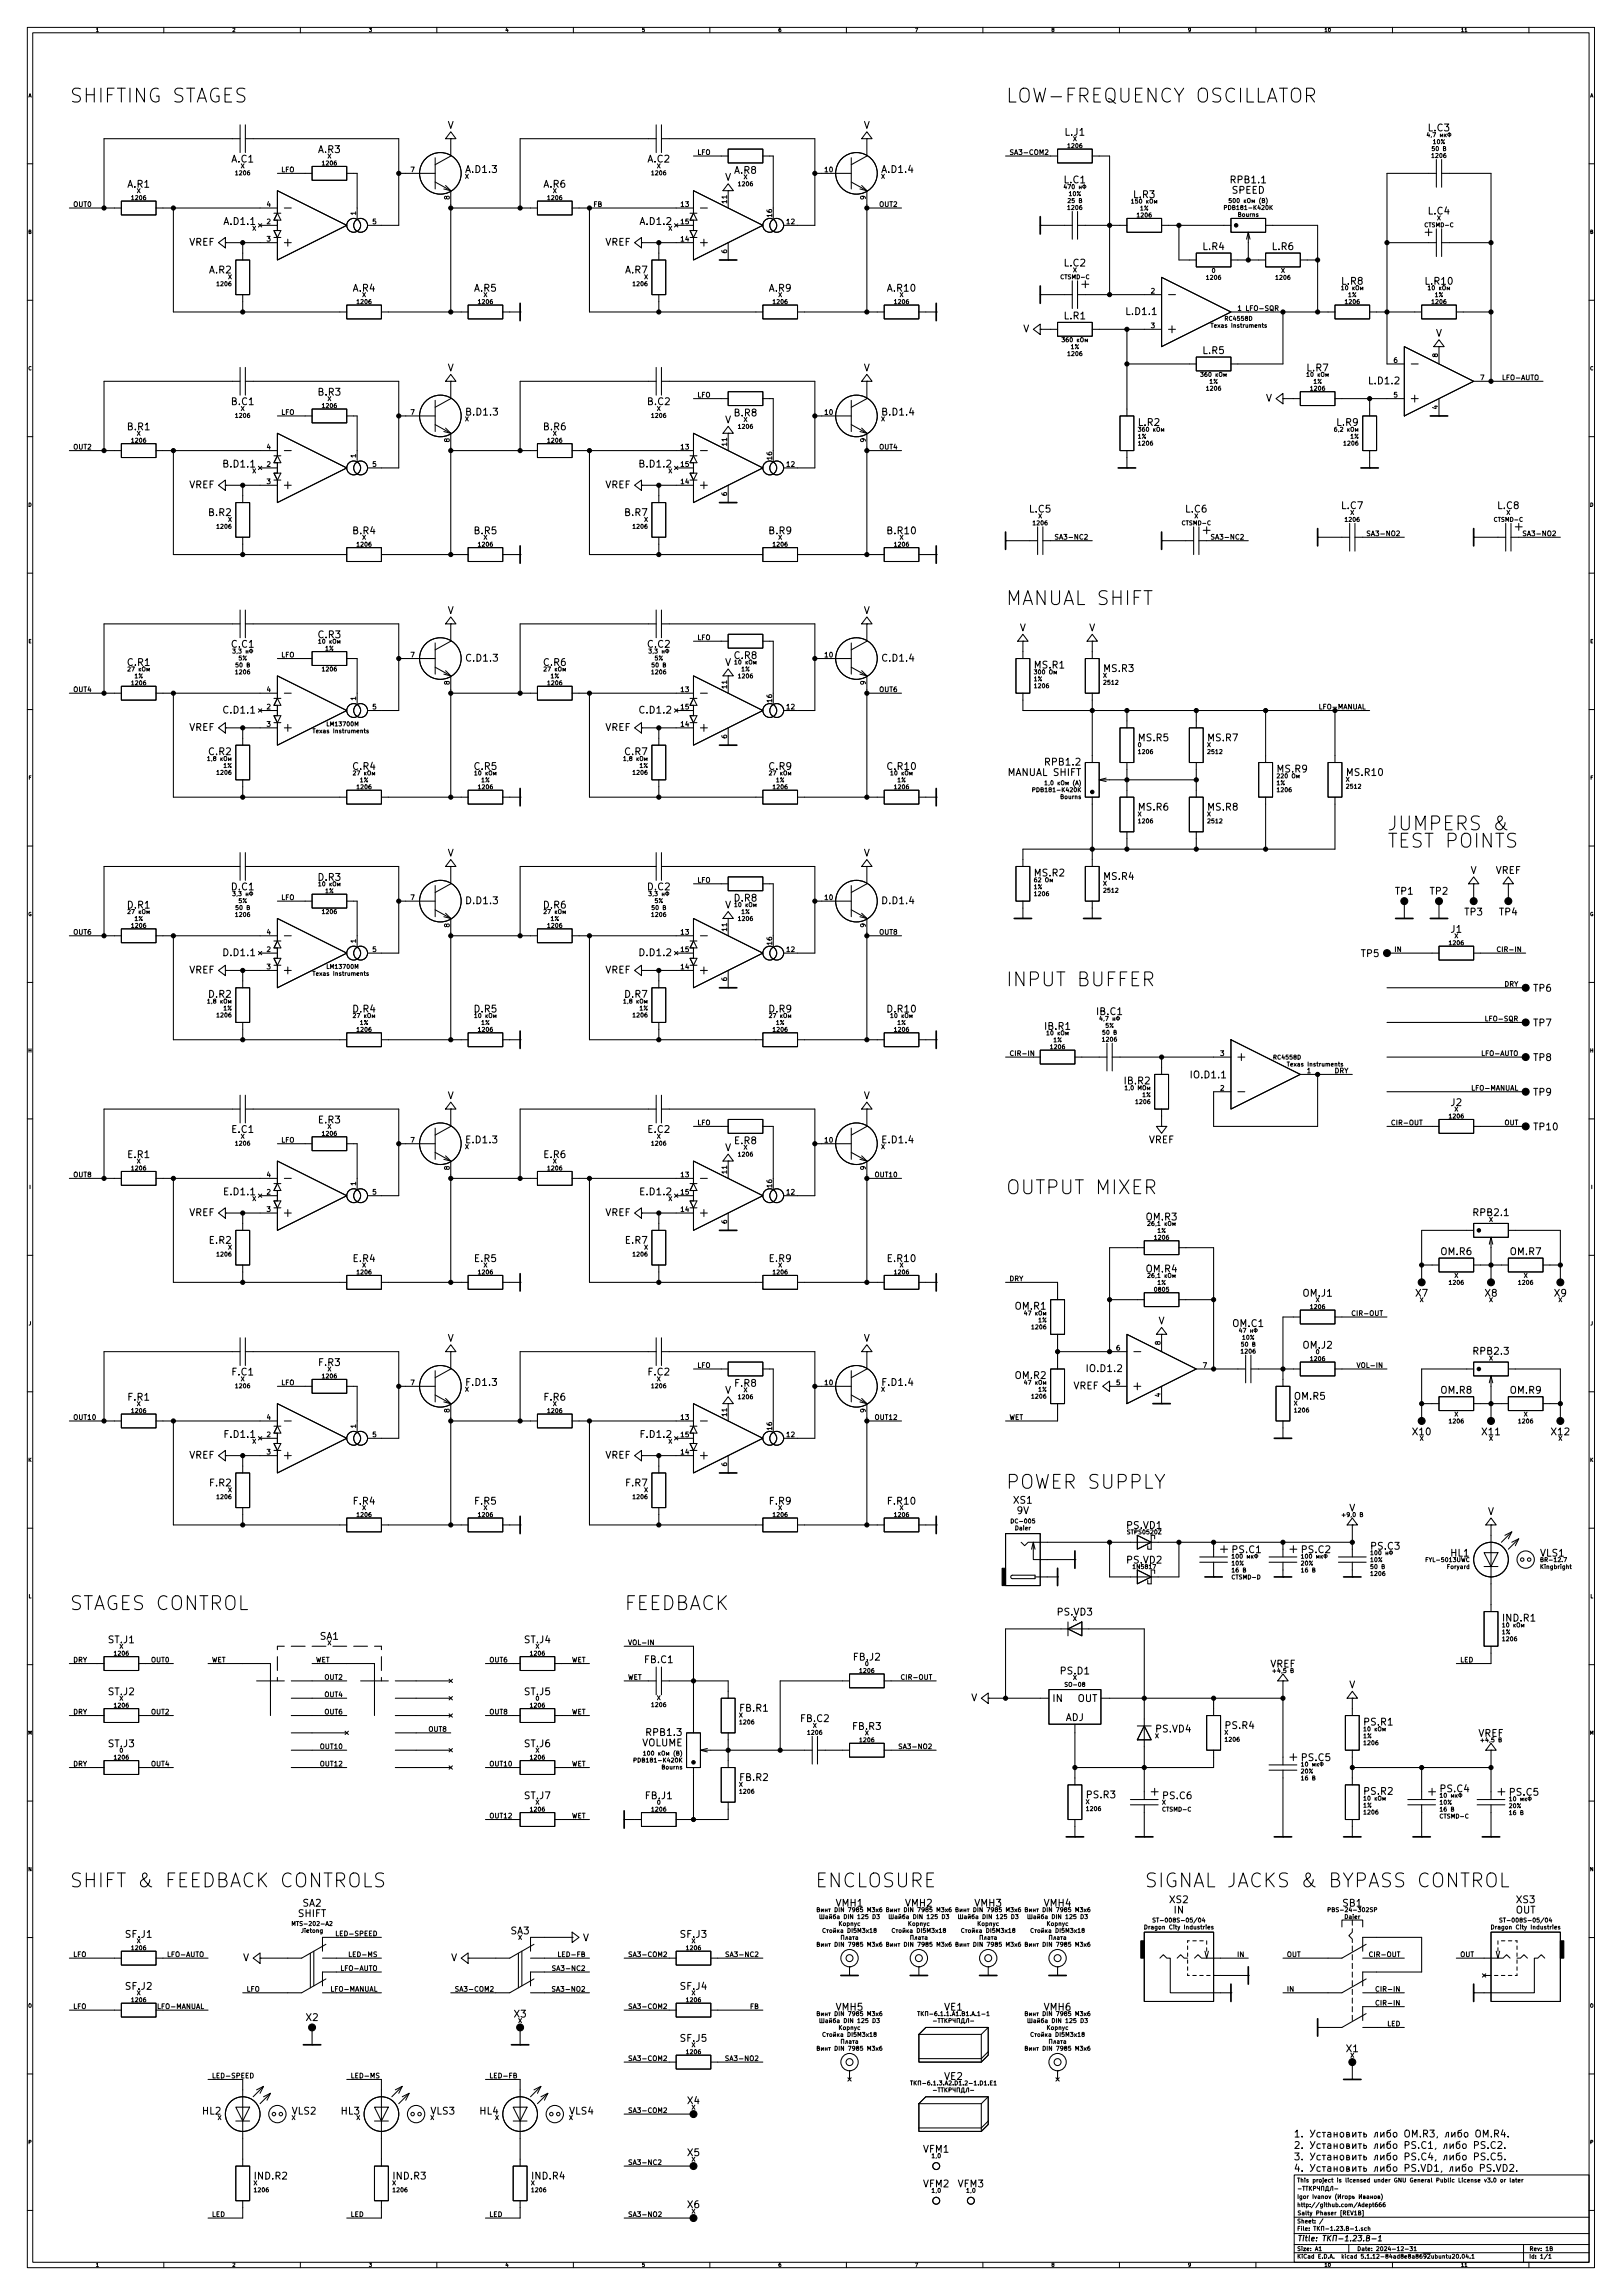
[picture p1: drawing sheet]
<svg xmlns="http://www.w3.org/2000/svg" width="594mm" height="841mm" viewBox="0 0 594 841" stroke-linecap="round" stroke-linejoin="round" font-family="sans-serif">
<defs><g id="words">
<g font-size="7.1">
<text x="25.4" y="37.6">SHIFTING STAGES</text>
<text x="368.3" y="37.6">LOW-FREQUENCY OSCILLATOR</text>
<text x="368.3" y="221.8">MANUAL SHIFT</text>
<text x="508" y="304.3">JUMPERS &amp;</text>
<text x="508" y="310.7">TEST POINTS</text>
<text x="368.3" y="361.5">INPUT BUFFER</text>
<text x="368.3" y="437.7">OUTPUT MIXER</text>
<text x="368.3" y="545.6">POWER SUPPLY</text>
<text x="25.4" y="590.1">STAGES CONTROL</text>
<text x="228.6" y="590.1">FEEDBACK</text>
<text x="25.4" y="691.7">SHIFT &amp; FEEDBACK CONTROLS</text>
<text x="298.4" y="691.7">ENCLOSURE</text>
<text x="419.1" y="691.7">SIGNAL JACKS &amp; BYPASS CONTROL</text>
</g>
<g font-size="3.5">
<text x="163.9" y="47.2">V</text>
<text x="316.3" y="47.2">V</text>
<text x="390.2" y="49.7">L.J1</text>
<text x="523.2" y="48.1">L.C3</text>
<text x="84.9" y="59.5">A.C1</text>
<text x="116.6" y="56.1">A.R3</text>
<text x="237.3" y="59.5">A.C2</text>
<text x="170.9" y="63.4">A.D1.3</text>
<text x="269" y="63.7">A.R8</text>
<text x="323.3" y="63.4">A.D1.4</text>
<text x="46.8" y="68.8">A.R1</text>
<text x="199.2" y="68.8">A.R6</text>
<text x="265.5" y="66.2">V</text>
<text x="389.8" y="67.2">L.C1</text>
<text x="451" y="67.2">RPB1.1</text>
<text x="451.2" y="71">SPEED</text>
<text x="415.3" y="72.6">L.R3</text>
<text x="82.3" y="82.4">A.D1.1</text>
<text x="234.7" y="82.4">A.D1.2</text>
<text x="523.2" y="78.6">L.C4</text>
<text x="69.2" y="90">VREF</text>
<text x="221.6" y="90">VREF</text>
<text x="440.7" y="91.6">L.R4</text>
<text x="466.1" y="91.6">L.R6</text>
<text x="76.7" y="100.2">A.R2</text>
<text x="229.1" y="100.2">A.R7</text>
<text x="389.9" y="97.6">L.C2</text>
<text x="129.3" y="106.9">A.R4</text>
<text x="173.8" y="106.9">A.R5</text>
<text x="281.7" y="106.9">A.R9</text>
<text x="325.2" y="106.9">A.R10</text>
<text x="491.5" y="104.3">L.R8</text>
<text x="522.2" y="104.3">L.R10</text>
<text x="389.9" y="117">L.R1</text>
<text x="412.7" y="115.4">L.D1.1</text>
<text x="374.7" y="121.8">V</text>
<text x="525.9" y="123.4">V</text>
<text x="440.7" y="129.7">L.R5</text>
<text x="163.9" y="136.1">V</text>
<text x="316.3" y="136.1">V</text>
<text x="478.8" y="136.1">L.R7</text>
<text x="501.6" y="140.8">L.D1.2</text>
<text x="84.9" y="148.4">B.C1</text>
<text x="116.6" y="145">B.R3</text>
<text x="237.3" y="148.4">B.C2</text>
<text x="463.6" y="147.2">V</text>
<text x="171" y="152.3">B.D1.3</text>
<text x="265.5" y="155.1">V</text>
<text x="269" y="152.6">B.R8</text>
<text x="323.4" y="152.3">B.D1.4</text>
<text x="46.8" y="157.7">B.R1</text>
<text x="199.2" y="157.7">B.R6</text>
<text x="417" y="156.1">L.R2</text>
<text x="489.7" y="156.1">L.R9</text>
<text x="82.1" y="171.3">B.D1.1</text>
<text x="234.5" y="171.3">B.D1.2</text>
<text x="69.2" y="178.9">VREF</text>
<text x="221.6" y="178.9">VREF</text>
<text x="76.5" y="189.1">B.R2</text>
<text x="228.9" y="189.1">B.R7</text>
<text x="377.1" y="187.8">L.C5</text>
<text x="434.3" y="187.8">L.C6</text>
<text x="491.4" y="186.5">L.C7</text>
<text x="548.6" y="186.5">L.C8</text>
<text x="129.3" y="195.8">B.R4</text>
<text x="173.8" y="195.8">B.R5</text>
<text x="281.7" y="195.8">B.R9</text>
<text x="325.2" y="195.8">B.R10</text>
<text x="163.9" y="225">V</text>
<text x="316.3" y="225">V</text>
<text x="116.6" y="233.9">C.R3</text>
<text x="373.5" y="231.3">V</text>
<text x="398.9" y="231.3">V</text>
<text x="84.9" y="237.3">C.C1</text>
<text x="237.3" y="237.3">C.C2</text>
<text x="46.8" y="244">C.R1</text>
<text x="171" y="242.4">C.D1.3</text>
<text x="199.2" y="244">C.R6</text>
<text x="265.5" y="244">V</text>
<text x="269" y="241.5">C.R8</text>
<text x="323.4" y="242.4">C.D1.4</text>
<text x="379" y="245">MS.R1</text>
<text x="404.4" y="246.2">MS.R3</text>
<text x="82.1" y="261.5">C.D1.1</text>
<text x="234.5" y="261.5">C.D1.2</text>
<text x="69.2" y="267.8">VREF</text>
<text x="221.6" y="267.8">VREF</text>
<text x="417.1" y="271.6">MS.R5</text>
<text x="442.5" y="271.6">MS.R7</text>
<text x="76.5" y="276.7">C.R2</text>
<text x="228.9" y="276.7">C.R7</text>
<text x="383" y="280.5">RPB1.2</text>
<text x="129.3" y="282.1">C.R4</text>
<text x="173.8" y="282.1">C.R5</text>
<text x="281.7" y="282.1">C.R9</text>
<text x="325.2" y="282.1">C.R10</text>
<text x="369.3" y="284.3">MANUAL SHIFT</text>
<text x="467.9" y="283.1">MS.R9</text>
<text x="493.5" y="284.3">MS.R10</text>
<text x="417.1" y="297">MS.R6</text>
<text x="442.5" y="297">MS.R8</text>
<text x="163.9" y="313.9">V</text>
<text x="316.3" y="313.9">V</text>
<text x="116.6" y="322.8">D.R3</text>
<text x="379" y="321.2">MS.R2</text>
<text x="404.4" y="322.4">MS.R4</text>
<text x="538.6" y="320.2">V</text>
<text x="547.8" y="320.2">VREF</text>
<text x="84.9" y="326.2">D.C1</text>
<text x="237.3" y="326.2">D.C2</text>
<text x="511.1" y="327.8">TP1</text>
<text x="523.8" y="327.8">TP2</text>
<text x="46.8" y="332.9">D.R1</text>
<text x="171" y="331.3">D.D1.3</text>
<text x="199.2" y="332.9">D.R6</text>
<text x="265.5" y="332.9">V</text>
<text x="269" y="330.4">D.R8</text>
<text x="323.4" y="331.3">D.D1.4</text>
<text x="536.5" y="335.5">TP3</text>
<text x="549.2" y="335.5">TP4</text>
<text x="531.4" y="341.8">J1</text>
<text x="82.1" y="350.4">D.D1.1</text>
<text x="234.5" y="350.4">D.D1.2</text>
<text x="498.6" y="350.7">TP5</text>
<text x="69.2" y="356.7">VREF</text>
<text x="221.6" y="356.7">VREF</text>
<text x="76.5" y="365.6">D.R2</text>
<text x="228.9" y="365.6">D.R7</text>
<text x="561.7" y="363.4">TP6</text>
<text x="129.3" y="371">D.R4</text>
<text x="173.8" y="371">D.R5</text>
<text x="281.7" y="371">D.R9</text>
<text x="325.2" y="371">D.R10</text>
<text x="401.9" y="372">IB.C1</text>
<text x="382.8" y="377.4">IB.R1</text>
<text x="561.7" y="376.1">TP7</text>
<text x="561.7" y="388.8">TP8</text>
<text x="436.4" y="395.2">IO.D1.1</text>
<text x="412" y="397.4">IB.R2</text>
<text x="561.7" y="401.5">TP9</text>
<text x="163.9" y="402.8">V</text>
<text x="316.3" y="402.8">V</text>
<text x="531.4" y="405.3">J2</text>
<text x="116.7" y="411.7">E.R3</text>
<text x="85" y="415.1">E.C1</text>
<text x="171" y="419">E.D1.3</text>
<text x="237.4" y="415.1">E.C2</text>
<text x="269.1" y="419.3">E.R8</text>
<text x="323.4" y="419">E.D1.4</text>
<text x="420.7" y="419">VREF</text>
<text x="562" y="414.2">TP10</text>
<text x="46.9" y="424.4">E.R1</text>
<text x="199.3" y="424.4">E.R6</text>
<text x="265.5" y="421.8">V</text>
<text x="82.3" y="438">E.D1.1</text>
<text x="234.7" y="438">E.D1.2</text>
<text x="69.2" y="445.6">VREF</text>
<text x="221.6" y="445.6">VREF</text>
<text x="419.9" y="447.2">OM.R3</text>
<text x="539.9" y="445.6">RPB2.1</text>
<text x="76.7" y="455.8">E.R2</text>
<text x="229.1" y="455.8">E.R7</text>
<text x="527.8" y="459.9">OM.R6</text>
<text x="553.2" y="459.9">OM.R7</text>
<text x="129.4" y="462.5">E.R4</text>
<text x="173.9" y="462.5">E.R5</text>
<text x="281.8" y="462.5">E.R9</text>
<text x="325.3" y="462.5">E.R10</text>
<text x="419.9" y="466.3">OM.R4</text>
<text x="371.9" y="479.9">OM.R1</text>
<text x="477.3" y="475.2">OM.J1</text>
<text x="518.5" y="475.2">X7</text>
<text x="543.9" y="475.2">X8</text>
<text x="569.3" y="475.2">X9</text>
<text x="424.3" y="485.3">V</text>
<text x="163.9" y="491.7">V</text>
<text x="316.3" y="491.7">V</text>
<text x="451.6" y="486.3">OM.C1</text>
<text x="477.3" y="494.2">OM.J2</text>
<text x="539.9" y="496.4">RPB2.3</text>
<text x="116.8" y="500.6">F.R3</text>
<text x="398.3" y="502.8">IO.D1.2</text>
<text x="85.1" y="504">F.C1</text>
<text x="171" y="507.9">F.D1.3</text>
<text x="237.5" y="504">F.C2</text>
<text x="269.2" y="508.2">F.R8</text>
<text x="323.4" y="507.9">F.D1.4</text>
<text x="371.9" y="505.3">OM.R2</text>
<text x="393.1" y="509.1">VREF</text>
<text x="47" y="513.3">F.R1</text>
<text x="199.4" y="513.3">F.R6</text>
<text x="265.5" y="510.7">V</text>
<text x="474.2" y="512.9">OM.R5</text>
<text x="527.8" y="510.7">OM.R8</text>
<text x="553.2" y="510.7">OM.R9</text>
<text x="82.5" y="526.9">F.D1.1</text>
<text x="234.9" y="526.9">F.D1.2</text>
<text x="517.6" y="526">X10</text>
<text x="543" y="526">X11</text>
<text x="568.4" y="526">X12</text>
<text x="69.2" y="534.5">VREF</text>
<text x="221.6" y="534.5">VREF</text>
<text x="76.9" y="544.7">F.R2</text>
<text x="229.3" y="544.7">F.R7</text>
<text x="129.5" y="551.4">F.R4</text>
<text x="174" y="551.4">F.R5</text>
<text x="281.9" y="551.4">F.R9</text>
<text x="325.4" y="551.4">F.R10</text>
<text x="371.3" y="551">XS1</text>
<text x="372.5" y="554.8">9V</text>
<text x="494.1" y="553.9">V</text>
<text x="544.9" y="555.2">V</text>
<text x="412.8" y="560.3">PS.VD1</text>
<text x="451.5" y="569.1">PS.C1</text>
<text x="476.9" y="569.1">PS.C2</text>
<text x="502.3" y="567.9">PS.C3</text>
<text x="412.8" y="573">PS.VD2</text>
<text x="531.4" y="570.4">HL1</text>
<text x="564.2" y="570.4">VLS1</text>
<text x="387.4" y="592">PS.VD3</text>
<text x="550.6" y="594.2">IND.R1</text>
<text x="39.7" y="602.2">ST.J1</text>
<text x="117.2" y="600.9">SA1</text>
<text x="192.1" y="602.2">ST.J4</text>
<text x="236.2" y="609.5">FB.C1</text>
<text x="312.7" y="608.5">FB.J2</text>
<text x="465.2" y="611.1">VREF</text>
<text x="388.6" y="613.6">PS.D1</text>
<text x="39.7" y="621.2">ST.J2</text>
<text x="192.1" y="621.2">ST.J5</text>
<text x="355.7" y="623.4">V</text>
<text x="385.6" y="623.7">IN</text>
<text x="394.6" y="623.7">OUT</text>
<text x="494.1" y="618.7">V</text>
<text x="271" y="627.2">FB.R1</text>
<text x="293.3" y="631">FB.C2</text>
<text x="312.4" y="633.9">FB.R3</text>
<text x="390.2" y="630.7">ADJ</text>
<text x="423.5" y="634.9">PS.VD4</text>
<text x="448.9" y="633.6">PS.R4</text>
<text x="499.7" y="632.3">PS.R1</text>
<text x="39.7" y="640.3">ST.J3</text>
<text x="192.1" y="640.3">ST.J6</text>
<text x="235.1" y="639.9">VOLUME</text>
<text x="237" y="636.1">RPB1.3</text>
<text x="541.4" y="636.5">VREF</text>
<text x="476.9" y="645.3">PS.C5</text>
<text x="271" y="652.6">FB.R2</text>
<text x="192.1" y="659.3">ST.J7</text>
<text x="236.5" y="659.3">FB.J1</text>
<text x="398.1" y="659">PS.R3</text>
<text x="426.1" y="659.3">PS.C6</text>
<text x="499.7" y="657.7">PS.R2</text>
<text x="527.7" y="656.8">PS.C4</text>
<text x="553.1" y="658">PS.C5</text>
<text x="110.9" y="698.7">SA2</text>
<text x="306.2" y="698.7">VMH1</text>
<text x="331.6" y="698.7">VMH2</text>
<text x="357" y="698.7">VMH3</text>
<text x="382.4" y="698.7">VMH4</text>
<text x="428.4" y="697.4">XS2</text>
<text x="430" y="701.2">IN</text>
<text x="491.9" y="698.7">SB1</text>
<text x="555.1" y="701.2">OUT</text>
<text x="555.5" y="697.4">XS3</text>
<text x="109.2" y="702.5">SHIFT</text>
<text x="46.1" y="710.1">SF.J1</text>
<text x="187.1" y="708.8">SA3</text>
<text x="213.5" y="711.4">V</text>
<text x="249.3" y="710.1">SF.J3</text>
<text x="89" y="718.7">V</text>
<text x="165.2" y="718.7">V</text>
<text x="46.1" y="729.2">SF.J2</text>
<text x="249.3" y="729.2">SF.J4</text>
<text x="306.2" y="736.8">VMH5</text>
<text x="345.9" y="736.8">VE1</text>
<text x="382.4" y="736.8">VMH6</text>
<text x="112.1" y="740.6">X2</text>
<text x="188.3" y="739.3">X3</text>
<text x="249.3" y="748.2">SF.J5</text>
<text x="493.1" y="752">X1</text>
<text x="345.9" y="762.2">VE2</text>
<text x="251.8" y="771.1">X4</text>
<text x="74.2" y="774.9">HL2</text>
<text x="107" y="774.9">VLS2</text>
<text x="125" y="774.9">HL3</text>
<text x="157.8" y="774.9">VLS3</text>
<text x="175.8" y="774.9">HL4</text>
<text x="208.6" y="774.9">VLS4</text>
<text x="473.7" y="783.3">1.</text>
<text x="479.6" y="783.3">OM.R3, OM.R4.</text>
<text x="251.8" y="790.1">X5</text>
<text x="338.2" y="788.9">VFM1</text>
<text x="473.7" y="787.5">2.</text>
<text x="473.7" y="791.6">3.</text>
<text x="479.6" y="787.5">PS.C1, PS.C2.</text>
<text x="479.6" y="791.6">PS.C4, PS.C5.</text>
<text x="473.7" y="795.8">4.</text>
<text x="479.6" y="795.8">PS.VD1, PS.VD2.</text>
<text x="93.4" y="798.7">IND.R2</text>
<text x="144.2" y="798.7">IND.R3</text>
<text x="195" y="798.7">IND.R4</text>
<text x="338.2" y="801.6">VFM2</text>
<text x="350.9" y="801.6">VFM3</text>
<text x="251.8" y="809.2">X6</text>
</g>
<text font-size="2.8" x="475" y="821.3">Title: -1.23.B-1</text>
<g font-size="2.5">
<text x="255.3" y="56.7">LFO</text>
<text x="369.6" y="56.7">SA3-COM2</text>
<text x="102.9" y="63.1">LFO</text>
<text x="150.4" y="63.1">7</text>
<text x="302.2" y="63.1">10</text>
<text x="26.7" y="75.8">OUT0</text>
<text x="97.7" y="75.8">4</text>
<text x="164.7" y="73.1" transform="rotate(-90 164.7 73.1)">8</text>
<text x="217.2" y="75.8">FB</text>
<text x="249.5" y="75.8">13</text>
<text x="266.3" y="74.4" transform="rotate(-90 266.3 74.4)">11</text>
<text x="317.1" y="73.1" transform="rotate(-90 317.1 73.1)">9</text>
<text x="322.3" y="75.8">OUT2</text>
<text x="97.7" y="82.1">2</text>
<text x="130.4" y="78.8" transform="rotate(-90 130.4 78.8)">1</text>
<text x="136.5" y="82.1">5</text>
<text x="249.5" y="82.1">15</text>
<text x="282.8" y="79.5" transform="rotate(-90 282.8 79.5)">16</text>
<text x="288.2" y="82.1">12</text>
<text x="97.7" y="88.5">3</text>
<text x="249.5" y="88.5">14</text>
<text x="266.3" y="92.8" transform="rotate(-90 266.3 92.8)">6</text>
<text x="421.6" y="107.5">2</text>
<text x="453.3" y="113.9">1</text>
<text x="457.5" y="113.9">LFO-SQR</text>
<text x="421.6" y="120.2">3</text>
<text x="526.6" y="130.9" transform="rotate(-90 526.6 130.9)">8</text>
<text x="510.5" y="132.9">6</text>
<text x="542.2" y="139.3">7</text>
<text x="551.1" y="139.3">LFO-AUTO</text>
<text x="255.3" y="145.6">LFO</text>
<text x="510.5" y="145.6">5</text>
<text x="526.6" y="149.9" transform="rotate(-90 526.6 149.9)">4</text>
<text x="102.9" y="152">LFO</text>
<text x="150.4" y="152">7</text>
<text x="302.2" y="152">10</text>
<text x="26.7" y="164.7">OUT2</text>
<text x="97.7" y="164.7">4</text>
<text x="130.4" y="167.7" transform="rotate(-90 130.4 167.7)">1</text>
<text x="164.7" y="162" transform="rotate(-90 164.7 162)">8</text>
<text x="249.5" y="164.7">13</text>
<text x="266.3" y="163.3" transform="rotate(-90 266.3 163.3)">11</text>
<text x="317.1" y="162" transform="rotate(-90 317.1 162)">9</text>
<text x="322.3" y="164.7">OUT4</text>
<text x="97.7" y="171">2</text>
<text x="136.5" y="171">5</text>
<text x="249.5" y="171">15</text>
<text x="282.8" y="168.4" transform="rotate(-90 282.8 168.4)">16</text>
<text x="288.2" y="171">12</text>
<text x="97.7" y="177.4">3</text>
<text x="249.5" y="177.4">14</text>
<text x="266.3" y="181.7" transform="rotate(-90 266.3 181.7)">6</text>
<text x="388.2" y="197.7">SA3-NC2</text>
<text x="445.3" y="197.7">SA3-NC2</text>
<text x="502.3" y="196.4">SA3-NO2</text>
<text x="559.5" y="196.4">SA3-NO2</text>
<text x="255.3" y="234.5">LFO</text>
<text x="102.9" y="240.9">LFO</text>
<text x="150.4" y="240.9">7</text>
<text x="302.2" y="240.9">10</text>
<text x="164.7" y="250.9" transform="rotate(-90 164.7 250.9)">8</text>
<text x="317.1" y="250.9" transform="rotate(-90 317.1 250.9)">9</text>
<text x="26.7" y="253.6">OUT4</text>
<text x="97.7" y="253.6">4</text>
<text x="130.4" y="256.6" transform="rotate(-90 130.4 256.6)">1</text>
<text x="249.5" y="253.6">13</text>
<text x="266.3" y="252.2" transform="rotate(-90 266.3 252.2)">11</text>
<text x="282.8" y="257.3" transform="rotate(-90 282.8 257.3)">16</text>
<text x="322.3" y="253.6">OUT6</text>
<text x="97.7" y="259.9">2</text>
<text x="136.5" y="259.9">5</text>
<text x="249.5" y="259.9">15</text>
<text x="288.2" y="259.9">12</text>
<text x="483.9" y="259.9">LFO-MANUAL</text>
<text x="97.7" y="266.3">3</text>
<text x="249.5" y="266.3">14</text>
<text x="266.3" y="270.6" transform="rotate(-90 266.3 270.6)">6</text>
<text x="255.3" y="323.4">LFO</text>
<text x="102.9" y="329.8">LFO</text>
<text x="150.4" y="329.8">7</text>
<text x="302.2" y="329.8">10</text>
<text x="164.7" y="339.8" transform="rotate(-90 164.7 339.8)">8</text>
<text x="266.3" y="341.1" transform="rotate(-90 266.3 341.1)">11</text>
<text x="317.1" y="339.8" transform="rotate(-90 317.1 339.8)">9</text>
<text x="26.7" y="342.5">OUT6</text>
<text x="97.7" y="342.5">4</text>
<text x="130.4" y="345.5" transform="rotate(-90 130.4 345.5)">1</text>
<text x="249.5" y="342.5">13</text>
<text x="282.8" y="346.2" transform="rotate(-90 282.8 346.2)">16</text>
<text x="322.3" y="342.5">OUT8</text>
<text x="97.7" y="348.8">2</text>
<text x="136.5" y="348.8">5</text>
<text x="249.5" y="348.8">15</text>
<text x="288.2" y="348.8">12</text>
<text x="510.5" y="348.8">IN</text>
<text x="550" y="348.8">CIR-IN</text>
<text x="97.7" y="355.2">3</text>
<text x="249.5" y="355.2">14</text>
<text x="266.3" y="359.5" transform="rotate(-90 266.3 359.5)">6</text>
<text x="551" y="361.5">DRY</text>
<text x="545.1" y="374.2">LFO-SQR</text>
<text x="369.6" y="386.9">CIR-IN</text>
<text x="447" y="386.9">3</text>
<text x="543.5" y="386.9">LFO-AUTO</text>
<text x="478.7" y="393.3">1</text>
<text x="488.8" y="393.3">DRY</text>
<text x="447" y="399.6">2</text>
<text x="539.8" y="399.6">LFO-MANUAL</text>
<text x="255.3" y="412.3">LFO</text>
<text x="509.3" y="412.3">CIR-OUT</text>
<text x="551" y="412.3">OUT</text>
<text x="102.9" y="418.7">LFO</text>
<text x="150.4" y="418.7">7</text>
<text x="302.2" y="418.7">10</text>
<text x="26.7" y="431.4">OUT8</text>
<text x="97.7" y="431.4">4</text>
<text x="164.7" y="428.7" transform="rotate(-90 164.7 428.7)">8</text>
<text x="249.5" y="431.4">13</text>
<text x="266.3" y="430" transform="rotate(-90 266.3 430)">11</text>
<text x="317.1" y="428.7" transform="rotate(-90 317.1 428.7)">9</text>
<text x="321" y="431.4">OUT10</text>
<text x="97.7" y="437.7">2</text>
<text x="130.4" y="434.4" transform="rotate(-90 130.4 434.4)">1</text>
<text x="136.5" y="437.7">5</text>
<text x="249.5" y="437.7">15</text>
<text x="282.8" y="435.1" transform="rotate(-90 282.8 435.1)">16</text>
<text x="288.2" y="437.7">12</text>
<text x="97.7" y="444.1">3</text>
<text x="249.5" y="444.1">14</text>
<text x="266.3" y="448.4" transform="rotate(-90 266.3 448.4)">6</text>
<text x="369.6" y="469.5">DRY</text>
<text x="496.4" y="482.2">CIR-OUT</text>
<text x="408.9" y="494.9">6</text>
<text x="425" y="492.8" transform="rotate(-90 425 492.8)">8</text>
<text x="255.3" y="501.2">LFO</text>
<text x="440.6" y="501.2">7</text>
<text x="498.3" y="501.2">VOL-IN</text>
<text x="102.9" y="507.6">LFO</text>
<text x="150.4" y="507.6">7</text>
<text x="302.2" y="507.6">10</text>
<text x="408.9" y="507.6">5</text>
<text x="425" y="511.9" transform="rotate(-90 425 511.9)">4</text>
<text x="26.7" y="520.3">OUT10</text>
<text x="97.7" y="520.3">4</text>
<text x="164.7" y="517.6" transform="rotate(-90 164.7 517.6)">8</text>
<text x="249.5" y="520.3">13</text>
<text x="266.3" y="518.9" transform="rotate(-90 266.3 518.9)">11</text>
<text x="317.1" y="517.6" transform="rotate(-90 317.1 517.6)">9</text>
<text x="321" y="520.3">OUT12</text>
<text x="369.6" y="520.3">WET</text>
<text x="97.7" y="526.6">2</text>
<text x="130.4" y="523.3" transform="rotate(-90 130.4 523.3)">1</text>
<text x="136.5" y="526.6">5</text>
<text x="249.5" y="526.6">15</text>
<text x="282.8" y="524" transform="rotate(-90 282.8 524)">16</text>
<text x="288.2" y="526.6">12</text>
<text x="97.7" y="533">3</text>
<text x="249.5" y="533">14</text>
<text x="266.3" y="537.3" transform="rotate(-90 266.3 537.3)">6</text>
<text x="229.9" y="602.8">VOL-IN</text>
<text x="26.7" y="609.2">DRY</text>
<text x="55.6" y="609.2">OUT0</text>
<text x="77.5" y="609.2">WET</text>
<text x="115.6" y="609.2">WET</text>
<text x="179.1" y="609.2">OUT6</text>
<text x="209.1" y="609.2">WET</text>
<text x="534.7" y="609.2">LED</text>
<text x="119.1" y="615.5">OUT2</text>
<text x="229.9" y="615.5">WET</text>
<text x="331.3" y="615.5">CIR-OUT</text>
<text x="119.1" y="621.9">OUT4</text>
<text x="26.7" y="628.2">DRY</text>
<text x="55.6" y="628.2">OUT2</text>
<text x="119.1" y="628.2">OUT6</text>
<text x="179.1" y="628.2">OUT8</text>
<text x="209.1" y="628.2">WET</text>
<text x="157.2" y="634.6">OUT8</text>
<text x="117.8" y="640.9">OUT10</text>
<text x="330.9" y="640.9">SA3-NO2</text>
<text x="26.7" y="647.3">DRY</text>
<text x="55.6" y="647.3">OUT4</text>
<text x="117.8" y="647.3">OUT12</text>
<text x="179.1" y="647.3">OUT10</text>
<text x="209.1" y="647.3">WET</text>
<text x="179.1" y="666.3">OUT12</text>
<text x="209.1" y="666.3">WET</text>
<text x="124.3" y="709.5">LED-SPEED</text>
<text x="26.7" y="717.1">LFO</text>
<text x="62.1" y="717.1">LFO-AUTO</text>
<text x="128.9" y="717.1">LED-MS</text>
<text x="205.6" y="717.1">LED-FB</text>
<text x="229.9" y="717.1">SA3-COM2</text>
<text x="267.5" y="717.1">SA3-NC2</text>
<text x="453.5" y="717.1">IN</text>
<text x="471.2" y="717.1">OUT</text>
<text x="502.8" y="717.1">CIR-OUT</text>
<text x="534.7" y="717.1">OUT</text>
<text x="125.6" y="722.2">LFO-AUTO</text>
<text x="204" y="722.2">SA3-NC2</text>
<text x="90.2" y="729.8">LFO</text>
<text x="121.9" y="729.8">LFO-MANUAL</text>
<text x="166.4" y="729.8">SA3-COM2</text>
<text x="203.9" y="729.8">SA3-NO2</text>
<text x="471.2" y="729.8">IN</text>
<text x="505.5" y="729.8">CIR-IN</text>
<text x="26.7" y="736.2">LFO</text>
<text x="58.4" y="736.2">LFO-MANUAL</text>
<text x="229.9" y="736.2">SA3-COM2</text>
<text x="274.8" y="736.2">FB</text>
<text x="505.5" y="734.9">CIR-IN</text>
<text x="508.1" y="742.5">LED</text>
<text x="229.9" y="755.2">SA3-COM2</text>
<text x="267.4" y="755.2">SA3-NO2</text>
<text x="77.5" y="761.6">LED-SPEED</text>
<text x="128.3" y="761.6">LED-MS</text>
<text x="179.1" y="761.6">LED-FB</text>
<text x="229.9" y="774.3">SA3-COM2</text>
<text x="229.9" y="793.3">SA3-NC2</text>
<text x="77.5" y="812.4">LED</text>
<text x="128.3" y="812.4">LED</text>
<text x="179.1" y="812.4">LED</text>
<text x="229.9" y="812.4">SA3-NO2</text>
</g>
<g font-size="2.1">
<text x="393" y="51.7">X</text>
<text x="524.9" y="52.8">10%</text>
<text x="525.3" y="50.2">4,7</text>
<text x="119.9" y="58">X</text>
<text x="391.3" y="54.2">1206</text>
<text x="524.7" y="57.8">1206</text>
<text x="86.5" y="64.2">1206</text>
<text x="88.2" y="61.6">X</text>
<text x="118.3" y="60.6">1206</text>
<text x="170.3" y="65.5">X</text>
<text x="238.9" y="64.2">1206</text>
<text x="240.6" y="61.6">X</text>
<text x="272.3" y="65.7">X</text>
<text x="322.7" y="65.5">X</text>
<text x="50.1" y="70.7">X</text>
<text x="202.5" y="70.7">X</text>
<text x="270.7" y="68.2">1206</text>
<text x="391.6" y="71.8">10%</text>
<text x="391.6" y="69.3">470</text>
<text x="48.4" y="73.3">1206</text>
<text x="200.8" y="73.3">1206</text>
<text x="391.3" y="76.9">1206</text>
<text x="417" y="74.6">150</text>
<text x="417.6" y="77.1">1%</text>
<text x="449.5" y="76.9">PDB181-K420K</text>
<text x="453.4" y="74.3">500 (B)</text>
<text x="416.7" y="79.6">1206</text>
<text x="453.5" y="79.4">Bourns</text>
<text x="522.2" y="83.2">CTSMD-C</text>
<text x="526.3" y="80.7">X</text>
<text x="92.4" y="84.5">X</text>
<text x="244.8" y="84.5">X</text>
<text x="393" y="99.7">X</text>
<text x="443.9" y="100">0</text>
<text x="469.2" y="100">X</text>
<text x="79.7" y="104.8">1206</text>
<text x="83.5" y="102.3">X</text>
<text x="232.1" y="104.8">1206</text>
<text x="235.9" y="102.3">X</text>
<text x="388.8" y="102.3">CTSMD-C</text>
<text x="442.1" y="102.5">1206</text>
<text x="467.5" y="102.5">1206</text>
<text x="493.8" y="106.3">10</text>
<text x="525.6" y="106.3">10</text>
<text x="131" y="111.4">1206</text>
<text x="132.6" y="108.8">X</text>
<text x="175.4" y="111.4">1206</text>
<text x="177.1" y="108.8">X</text>
<text x="283.4" y="111.4">1206</text>
<text x="285" y="108.8">X</text>
<text x="327.8" y="111.4">1206</text>
<text x="329.5" y="108.8">X</text>
<text x="492.9" y="111.4">1206</text>
<text x="493.8" y="108.8">1%</text>
<text x="524.7" y="111.4">1206</text>
<text x="525.5" y="108.8">1%</text>
<text x="449" y="117.5">RC4558D</text>
<text x="391.6" y="125.4">360</text>
<text x="444.4" y="120.1">Texas Instruments</text>
<text x="391.3" y="130.4">1206</text>
<text x="392.2" y="127.9">1%</text>
<text x="442.1" y="143.1">1206</text>
<text x="442.4" y="138.1">360</text>
<text x="443" y="140.6">1%</text>
<text x="480.2" y="143.1">1206</text>
<text x="481.1" y="140.6">1%</text>
<text x="481.1" y="138.1">10</text>
<text x="118.3" y="149.5">1206</text>
<text x="119.9" y="146.9">X</text>
<text x="86.5" y="153.1">1206</text>
<text x="88.2" y="150.5">X</text>
<text x="170.3" y="154.4">X</text>
<text x="238.9" y="153.1">1206</text>
<text x="240.6" y="150.5">X</text>
<text x="272.3" y="154.6">X</text>
<text x="322.7" y="154.4">X</text>
<text x="50.1" y="159.6">X</text>
<text x="202.5" y="159.6">X</text>
<text x="270.7" y="157.1">1206</text>
<text x="416.8" y="160.7">1%</text>
<text x="419.6" y="158.2">360</text>
<text x="491.3" y="158.2">6,2</text>
<text x="494.6" y="160.7">1%</text>
<text x="48.4" y="162.2">1206</text>
<text x="200.8" y="162.2">1206</text>
<text x="417.2" y="163.2">1206</text>
<text x="492.4" y="163.2">1206</text>
<text x="92.4" y="173.4">X</text>
<text x="244.8" y="173.4">X</text>
<text x="83.5" y="191.2">X</text>
<text x="235.9" y="191.2">X</text>
<text x="380.3" y="189.9">X</text>
<text x="437.4" y="189.9">X</text>
<text x="492.9" y="191.2">1206</text>
<text x="494.6" y="188.6">X</text>
<text x="547.6" y="191.2">CTSMD-C</text>
<text x="551.7" y="188.6">X</text>
<text x="79.7" y="193.7">1206</text>
<text x="132.6" y="197.7">X</text>
<text x="177.1" y="197.7">X</text>
<text x="232.1" y="193.7">1206</text>
<text x="285" y="197.7">X</text>
<text x="329.5" y="197.7">X</text>
<text x="378.6" y="192.5">1206</text>
<text x="433.3" y="192.5">CTSMD-C</text>
<text x="131" y="200.3">1206</text>
<text x="175.4" y="200.3">1206</text>
<text x="283.4" y="200.3">1206</text>
<text x="327.8" y="200.3">1206</text>
<text x="87.1" y="239.4">3,3</text>
<text x="119.1" y="238.4">1%</text>
<text x="119.2" y="235.8">10</text>
<text x="239.5" y="239.4">3,3</text>
<text x="87.4" y="242">5%</text>
<text x="239.8" y="242">5%</text>
<text x="271.6" y="243.5">10</text>
<text x="48.4" y="251.1">1206</text>
<text x="49.3" y="248.5">1%</text>
<text x="49.3" y="246">27</text>
<text x="86.5" y="247.1">1206</text>
<text x="118.3" y="246">1206</text>
<text x="200.8" y="251.1">1206</text>
<text x="201.7" y="248.5">1%</text>
<text x="201.7" y="246">27</text>
<text x="238.9" y="247.1">1206</text>
<text x="270.7" y="248.5">1206</text>
<text x="271.5" y="246">1%</text>
<text x="378.7" y="249.6">1%</text>
<text x="380.9" y="247.1">300</text>
<text x="404" y="248.3">X</text>
<text x="404.5" y="250.9">2512</text>
<text x="379.1" y="252.1">1206</text>
<text x="115.5" y="268.7">Texas Instruments</text>
<text x="120.1" y="266.1">LM13700M</text>
<text x="416.8" y="273.7">0</text>
<text x="442.1" y="273.7">X</text>
<text x="78.6" y="278.8">1,8</text>
<text x="81.8" y="281.4">1%</text>
<text x="231" y="278.8">1,8</text>
<text x="234.2" y="281.4">1%</text>
<text x="417.2" y="276.3">1206</text>
<text x="442.6" y="276.3">2512</text>
<text x="79.7" y="283.9">1206</text>
<text x="131.8" y="286.6">1%</text>
<text x="131.9" y="284.1">27</text>
<text x="176.3" y="286.6">1%</text>
<text x="176.3" y="284.1">10</text>
<text x="232.1" y="283.9">1206</text>
<text x="284.2" y="286.6">1%</text>
<text x="284.3" y="284.1">27</text>
<text x="328.7" y="286.6">1%</text>
<text x="328.7" y="284.1">10</text>
<text x="385.7" y="287.7">1,0 (A)</text>
<text x="467.6" y="287.7">1%</text>
<text x="469.8" y="285.2">220</text>
<text x="492.9" y="286.4">X</text>
<text x="131" y="289.2">1206</text>
<text x="175.4" y="289.2">1206</text>
<text x="283.4" y="289.2">1206</text>
<text x="327.8" y="289.2">1206</text>
<text x="379.3" y="290.2">PDB181-K420K</text>
<text x="388.5" y="292.8">Bourns</text>
<text x="468" y="290.2">1206</text>
<text x="493.4" y="289">2512</text>
<text x="416.7" y="299.1">X</text>
<text x="442.1" y="299.1">X</text>
<text x="417.2" y="301.7">1206</text>
<text x="442.6" y="301.7">2512</text>
<text x="87.1" y="328.3">3,3</text>
<text x="119.1" y="327.3">1%</text>
<text x="119.2" y="324.7">10</text>
<text x="239.5" y="328.3">3,3</text>
<text x="378.7" y="325.8">1%</text>
<text x="379.1" y="328.3">1206</text>
<text x="404" y="324.5">X</text>
<text x="404.5" y="327.1">2512</text>
<text x="49.3" y="334.9">27</text>
<text x="86.5" y="336">1206</text>
<text x="87.4" y="330.9">5%</text>
<text x="118.3" y="334.9">1206</text>
<text x="201.7" y="334.9">27</text>
<text x="238.9" y="336">1206</text>
<text x="239.8" y="330.9">5%</text>
<text x="271.5" y="334.9">1%</text>
<text x="271.6" y="332.4">10</text>
<text x="48.4" y="340">1206</text>
<text x="49.3" y="337.4">1%</text>
<text x="200.8" y="340">1206</text>
<text x="201.7" y="337.4">1%</text>
<text x="270.7" y="337.4">1206</text>
<text x="531" y="346.3">1206</text>
<text x="532.7" y="343.8">X</text>
<text x="115.5" y="357.6">Texas Instruments</text>
<text x="120.1" y="355">LM13700M</text>
<text x="78.6" y="367.7">1,8</text>
<text x="81.8" y="370.3">1%</text>
<text x="231" y="367.7">1,8</text>
<text x="234.2" y="370.3">1%</text>
<text x="79.7" y="372.8">1206</text>
<text x="131.8" y="375.5">1%</text>
<text x="131.9" y="373">27</text>
<text x="176.3" y="375.5">1%</text>
<text x="176.3" y="373">10</text>
<text x="232.1" y="372.8">1206</text>
<text x="284.2" y="375.5">1%</text>
<text x="284.3" y="373">27</text>
<text x="328.7" y="375.5">1%</text>
<text x="328.7" y="373">10</text>
<text x="404.6" y="374.1">4,7</text>
<text x="404.9" y="376.6">5%</text>
<text x="131" y="378.1">1206</text>
<text x="175.4" y="378.1">1206</text>
<text x="283.4" y="378.1">1206</text>
<text x="327.8" y="378.1">1206</text>
<text x="385.8" y="381.9">1%</text>
<text x="385.9" y="379.4">10</text>
<text x="404" y="381.7">1206</text>
<text x="385" y="384.4">1206</text>
<text x="466.8" y="388.2">RC4558D</text>
<text x="472.3" y="390.8">Texas Instruments</text>
<text x="416.2" y="404.5">1206</text>
<text x="418.4" y="402">1%</text>
<text x="532.7" y="407.3">X</text>
<text x="119.9" y="413.6">X</text>
<text x="531" y="409.8">1206</text>
<text x="86.5" y="419.8">1206</text>
<text x="88.2" y="417.2">X</text>
<text x="118.3" y="416.2">1206</text>
<text x="238.9" y="419.8">1206</text>
<text x="240.6" y="417.2">X</text>
<text x="170.3" y="421.1">X</text>
<text x="270.7" y="423.8">1206</text>
<text x="272.3" y="421.3">X</text>
<text x="322.7" y="421.1">X</text>
<text x="48.4" y="428.9">1206</text>
<text x="50.1" y="426.3">X</text>
<text x="200.8" y="428.9">1206</text>
<text x="202.5" y="426.3">X</text>
<text x="92.4" y="440.1">X</text>
<text x="244.8" y="440.1">X</text>
<text x="423.1" y="449.2">26,1</text>
<text x="545.4" y="447.7">X</text>
<text x="423.1" y="454.3">1206</text>
<text x="423.9" y="451.7">1%</text>
<text x="79.7" y="460.4">1206</text>
<text x="83.5" y="457.9">X</text>
<text x="232.1" y="460.4">1206</text>
<text x="235.9" y="457.9">X</text>
<text x="131" y="467">1206</text>
<text x="132.6" y="464.4">X</text>
<text x="175.4" y="467">1206</text>
<text x="177.1" y="464.4">X</text>
<text x="283.4" y="467">1206</text>
<text x="285" y="464.4">X</text>
<text x="327.8" y="467">1206</text>
<text x="329.5" y="464.4">X</text>
<text x="423.1" y="468.3">26,1</text>
<text x="423.1" y="473.3">0805</text>
<text x="423.9" y="470.8">1%</text>
<text x="531" y="470.8">1206</text>
<text x="532.7" y="468.3">X</text>
<text x="556.4" y="470.8">1206</text>
<text x="558.1" y="468.3">X</text>
<text x="480.2" y="479.7">1206</text>
<text x="481.9" y="477.1">X</text>
<text x="520" y="477.1">X</text>
<text x="545.4" y="477.1">X</text>
<text x="570.8" y="477.1">X</text>
<text x="377.7" y="482">47</text>
<text x="380.3" y="484.6">1%</text>
<text x="378.1" y="487.1">1206</text>
<text x="455.1" y="490.9">10%</text>
<text x="455.7" y="488.4">47</text>
<text x="454.8" y="496">1206</text>
<text x="482" y="496.2">0</text>
<text x="119.9" y="502.5">X</text>
<text x="480.2" y="498.7">1206</text>
<text x="545.4" y="498.5">X</text>
<text x="86.5" y="508.7">1206</text>
<text x="88.2" y="506.1">X</text>
<text x="118.3" y="505.1">1206</text>
<text x="170.3" y="510">X</text>
<text x="238.9" y="508.7">1206</text>
<text x="240.6" y="506.1">X</text>
<text x="322.7" y="510">X</text>
<text x="377.7" y="507.4">47</text>
<text x="380.3" y="510">1%</text>
<text x="50.1" y="515.2">X</text>
<text x="202.5" y="515.2">X</text>
<text x="270.7" y="512.7">1206</text>
<text x="272.3" y="510.2">X</text>
<text x="378.1" y="512.5">1206</text>
<text x="473.8" y="515">X</text>
<text x="48.4" y="517.8">1206</text>
<text x="200.8" y="517.8">1206</text>
<text x="474.4" y="517.6">1206</text>
<text x="531" y="521.6">1206</text>
<text x="532.7" y="519.1">X</text>
<text x="556.4" y="521.6">1206</text>
<text x="558.1" y="519.1">X</text>
<text x="520" y="527.9">X</text>
<text x="545.4" y="527.9">X</text>
<text x="570.8" y="527.9">X</text>
<text x="92.4" y="529">X</text>
<text x="244.8" y="529">X</text>
<text x="79.7" y="549.3">1206</text>
<text x="83.5" y="546.8">X</text>
<text x="232.1" y="549.3">1206</text>
<text x="235.9" y="546.8">X</text>
<text x="131" y="555.9">1206</text>
<text x="132.6" y="553.3">X</text>
<text x="175.4" y="555.9">1206</text>
<text x="177.1" y="553.3">X</text>
<text x="283.4" y="555.9">1206</text>
<text x="285" y="553.3">X</text>
<text x="327.8" y="555.9">1206</text>
<text x="329.5" y="553.3">X</text>
<text x="492.9" y="555.9">+9,0</text>
<text x="371" y="558.2">DC-005</text>
<text x="372" y="560.8">Daier</text>
<text x="413.3" y="562.2">STPS0520Z</text>
<text x="504" y="569.9">100</text>
<text x="415.4" y="574.9">1N5817</text>
<text x="451.2" y="573.7">10%</text>
<text x="453.9" y="571.1">100</text>
<text x="476.6" y="573.7">20%</text>
<text x="479.3" y="571.1">100</text>
<text x="502" y="572.4">10%</text>
<text x="522.9" y="572.4">FYL-5013UWC</text>
<text x="530.2" y="574.9">Foryard</text>
<text x="564.5" y="574.9">Kingbright</text>
<text x="565.1" y="572.4">BR-12.7</text>
<text x="451.5" y="578.7">CTSMD-D</text>
<text x="502.3" y="577.5">1206</text>
<text x="393" y="594">X</text>
<text x="550.1" y="598.9">1%</text>
<text x="552.8" y="596.3">10</text>
<text x="43.7" y="604.1">X</text>
<text x="119.9" y="602.9">X</text>
<text x="196.1" y="604.1">X</text>
<text x="550.6" y="601.4">1206</text>
<text x="42.1" y="606.7">1206</text>
<text x="194.5" y="606.7">1206</text>
<text x="316.9" y="610.5">0</text>
<text x="315.1" y="613">1206</text>
<text x="393" y="615.6">X</text>
<text x="467.5" y="613">+4,5</text>
<text x="43.7" y="623.2">X</text>
<text x="196.3" y="623.2">0</text>
<text x="240.6" y="623">X</text>
<text x="390.6" y="618.1">SO-08</text>
<text x="42.1" y="625.7">1206</text>
<text x="194.5" y="625.7">1206</text>
<text x="238.9" y="625.5">1206</text>
<text x="270.6" y="629.3">X</text>
<text x="271.2" y="631.9">1206</text>
<text x="296.1" y="635.7">1206</text>
<text x="297.7" y="633.1">X</text>
<text x="316.8" y="635.9">X</text>
<text x="448.4" y="635.7">X</text>
<text x="502" y="634.4">10</text>
<text x="315.1" y="638.4">1206</text>
<text x="423" y="637">X</text>
<text x="449" y="638.2">1206</text>
<text x="499.3" y="637">1%</text>
<text x="499.8" y="639.5">1206</text>
<text x="543.7" y="638.4">+4,5</text>
<text x="42.1" y="644.8">1206</text>
<text x="43.9" y="642.2">0</text>
<text x="194.5" y="644.8">1206</text>
<text x="196.1" y="642.2">X</text>
<text x="233.3" y="645.8">PDB181-K420K</text>
<text x="238.9" y="643.3">100 (B)</text>
<text x="242.4" y="648.4">Bourns</text>
<text x="476.6" y="649.9">20%</text>
<text x="270.6" y="654.7">X</text>
<text x="271.2" y="657.3">1206</text>
<text x="502" y="659.8">10</text>
<text x="194.5" y="663.8">1206</text>
<text x="196.1" y="661.3">X</text>
<text x="238.9" y="663.8">1206</text>
<text x="240.7" y="661.3">0</text>
<text x="397.6" y="661.1">X</text>
<text x="398.2" y="663.6">1206</text>
<text x="425.6" y="661.3">X</text>
<text x="426.1" y="663.8">CTSMD-C</text>
<text x="499.3" y="662.4">1%</text>
<text x="499.8" y="664.9">1206</text>
<text x="527.4" y="661.3">10%</text>
<text x="552.8" y="662.6">20%</text>
<text x="527.7" y="666.4">CTSMD-C</text>
<text x="304" y="700.7">DIN 7985 M3x6</text>
<text x="329.4" y="700.7">DIN 7985 M3x6</text>
<text x="354.8" y="700.7">DIN 7985 M3x6</text>
<text x="380.2" y="700.7">DIN 7985 M3x6</text>
<text x="488.1" y="700.7">PBS-24-302SP</text>
<text x="108.2" y="705.7">MTS-202-A2</text>
<text x="305.9" y="703.2">DIN 125 D3</text>
<text x="331.3" y="703.2">DIN 125 D3</text>
<text x="356.7" y="703.2">DIN 125 D3</text>
<text x="382.1" y="703.2">DIN 125 D3</text>
<text x="420.4" y="707">Dragon City Industries</text>
<text x="424.6" y="704.5">ST-008S-05/04</text>
<text x="492.7" y="703.2">Daier</text>
<text x="547.4" y="707">Dragon City Industries</text>
<text x="551.6" y="704.5">ST-008S-05/04</text>
<text x="50.1" y="712.1">X</text>
<text x="110.5" y="708.3">Jietong</text>
<text x="189.8" y="710.8">X</text>
<text x="253.3" y="712.1">X</text>
<text x="304" y="713.4">DIN 7985 M3x6</text>
<text x="306.6" y="708.3">DI5M3x18</text>
<text x="329.4" y="713.4">DIN 7985 M3x6</text>
<text x="332" y="708.3">DI5M3x18</text>
<text x="354.8" y="713.4">DIN 7985 M3x6</text>
<text x="357.4" y="708.3">DI5M3x18</text>
<text x="380.2" y="713.4">DIN 7985 M3x6</text>
<text x="382.8" y="708.3">DI5M3x18</text>
<text x="48.4" y="714.6">1206</text>
<text x="251.6" y="714.6">1206</text>
<text x="50.1" y="731.1">X</text>
<text x="253.3" y="731.1">X</text>
<text x="48.4" y="733.7">1206</text>
<text x="251.6" y="733.7">1206</text>
<text x="189.8" y="741.3">X</text>
<text x="304" y="738.8">DIN 7985 M3x6</text>
<text x="305.9" y="741.3">DIN 125 D3</text>
<text x="340.4" y="738.8">-6.1.1.A1.B1.A.1-1</text>
<text x="380.2" y="738.8">DIN 7985 M3x6</text>
<text x="382.1" y="741.3">DIN 125 D3</text>
<text x="306.6" y="746.4">DI5M3x18</text>
<text x="382.8" y="746.4">DI5M3x18</text>
<text x="251.6" y="752.7">1206</text>
<text x="253.3" y="750.2">X</text>
<text x="304" y="751.5">DIN 7985 M3x6</text>
<text x="380.2" y="751.5">DIN 7985 M3x6</text>
<text x="494.6" y="754">X</text>
<text x="338.2" y="764.2">-6.1.3.A2.D1.2-1.D1.E1</text>
<text x="253.3" y="773.1">X</text>
<text x="79.7" y="776.9">X</text>
<text x="106.8" y="776.9">X</text>
<text x="130.5" y="776.9">X</text>
<text x="157.6" y="776.9">X</text>
<text x="181.3" y="776.9">X</text>
<text x="208.4" y="776.9">X</text>
<text x="341.4" y="790.8">1,0</text>
<text x="253.3" y="792.1">X</text>
<text x="92.8" y="800.8">X</text>
<text x="93.4" y="803.3">1206</text>
<text x="143.6" y="800.8">X</text>
<text x="144.2" y="803.3">1206</text>
<text x="194.4" y="800.8">X</text>
<text x="195" y="803.3">1206</text>
<text x="341.4" y="803.5">1,0</text>
<text x="354.1" y="803.5">1,0</text>
<text x="475" y="799.7">This project is licensed under GNU General Public License v3.0 or later</text>
<text x="475" y="808.8">http://github.com/Adept666</text>
<text x="475" y="805.8">Igor Ivanov ( )</text>
<text x="253.3" y="811.2">X</text>
<text x="475" y="814.8">Sheet: /</text>
<text x="475" y="811.8">Salty Phaser [REV1B]</text>
<text x="475" y="817.5">File: -1.23.B-1.sch</text>
<text x="475" y="827.7">KiCad E.D.A. kicad 5.1.12-84ad8e8a8692ubuntu20.04.1</text>
<text x="475" y="824.9">Size: A1</text>
<text x="497" y="824.9">Date: 2024-12-31</text>
<text x="560" y="824.9">Rev: 1B</text>
<text x="560" y="827.7">Id: 1/1</text>
</g>
<g font-size="1.8">
<text x="35" y="11.7">1</text>
<text x="85" y="11.7">2</text>
<text x="135" y="11.7">3</text>
<text x="185" y="11.7">4</text>
<text x="235" y="11.7">5</text>
<text x="285" y="11.7">6</text>
<text x="335" y="11.7">7</text>
<text x="385" y="11.7">8</text>
<text x="435" y="11.7">9</text>
<text x="485" y="11.7">10</text>
<text x="535" y="11.7">11</text>
<text x="10.4" y="35.7">A</text>
<text x="582.4" y="35.7">A</text>
<text x="10.4" y="85.7">B</text>
<text x="582.4" y="85.7">B</text>
<text x="10.4" y="135.7">C</text>
<text x="582.4" y="135.7">C</text>
<text x="10.4" y="185.7">D</text>
<text x="582.4" y="185.7">D</text>
<text x="10.4" y="235.7">E</text>
<text x="582.4" y="235.7">E</text>
<text x="10.5" y="285.7">F</text>
<text x="582.5" y="285.7">F</text>
<text x="10.3" y="335.7">G</text>
<text x="582.3" y="335.7">G</text>
<text x="10.4" y="385.7">H</text>
<text x="582.4" y="385.7">H</text>
<text x="10.7" y="435.7">I</text>
<text x="582.8" y="435.7">I</text>
<text x="10.5" y="485.7">J</text>
<text x="582.5" y="485.7">J</text>
<text x="10.4" y="535.7">K</text>
<text x="582.4" y="535.7">K</text>
<text x="10.5" y="585.7">L</text>
<text x="582.5" y="585.7">L</text>
<text x="10.3" y="635.7">M</text>
<text x="582.3" y="635.7">M</text>
<text x="10.4" y="685.7">N</text>
<text x="582.4" y="685.7">N</text>
<text x="10.3" y="735.7">O</text>
<text x="582.3" y="735.7">O</text>
<text x="10.4" y="785.7">P</text>
<text x="582.4" y="785.7">P</text>
<text x="35" y="830.7">1</text>
<text x="85" y="830.7">2</text>
<text x="135" y="830.7">3</text>
<text x="185" y="830.7">4</text>
<text x="235" y="830.7">5</text>
<text x="285" y="830.7">6</text>
<text x="335" y="830.7">7</text>
<text x="385" y="830.7">8</text>
<text x="435" y="830.7">9</text>
<text x="485" y="830.7">10</text>
<text x="535" y="830.7">11</text>
</g>
</g></defs>
<g fill="none" stroke="#000" stroke-width=".37">
<path d="M10 10h574v821h-574zM12 12h570v817h-570zM60 10v2M110 10v2M160 10v2M210 10v2M260 10v2M310 10v2M360 10v2M410 10v2M460 10v2M510 10v2"/>
<path d="M536.5 11.6h.8M560 10v2M382.8 55l.7-.1 .3 .5-1 1.2h1M523.1 48.5l-.4 1.1h.9M523.4 49.1v1M524.3 50.1l-.1 .2M525.3 53.7h-.7l-.1 .7 .8-.1v.8h-.8M526.1 53.8l.2-.1a.74 .74 0 0 1 .6 .8 .74 .74 0 0 1-.7 .6l-.2-.5zM528.7 54.4l.6-.1 .1-.5-.7-.1v1.5h.6l.2-.5-.3-.3M529.2 49.1v1M529.3 49.6l.4 .5M529.7 49.1l-.5 .6"/>
<path d="M530.8 48.6v1.5M10 60h2M390.1 67.6l-.4 1.1h1M390.4 68.2v1M391.2 72.9l.6-.2 .2 .5-.9 1.1h.9M393.4 72.7h-.7l-.1 .8 .8-.1v.7h-.8M395.3 73.5l.7-.1v-.5l-.7-.2v1.6h.6l.3-.5-.4-.3M395.3 68.7h.7M396 68.2v1M397.1 67.7v1.5M414.4 73.4l.4-.4v1.5M414.4 74.5h.9"/>
<path d="M416.7 73h-.8l-.1 .7 .8-.1 .1 .7h-.9M421.2 73.2l.3-.2 .6 .2 .1 .8-.4 .5-.6-.3zM422.8 74.5v-1l.5 .7 .4-.7v1M448.4 76.1l.8-.1v-.6l-.8-.1v1.5M451 72.7h-.8l-.1 .8 .8-.1 .1 .7h-.9M451.7 72.9l.3-.2a.74 .74 0 0 1 .5 .8 .74 .74 0 0 1-.7 .7zM461.8 72.5a1.7 1.7 0 0 0 0 2.4M462.3 73.5l.8-.2v-.4l-.8-.2v1.6h.6l.3-.5-.4-.3M463.7 72.5l.1 .1a1.8 1.8 0 0 1-.1 2.3M465.4 75.9l.6 .9M466 75.3l-.9 .9M582 60h2"/>
<path d="M10 110h2M443.5 118.5h.9M456.5 112v1.8h.9M462.2 119h.6M462.4 118.5v1.3l.4 .2M463.8 119.1l-.6 .1 .6 .4v.3h-.6M491.3 105.1l.5-.4v1.5M491.3 106.2h.9M492.9 104.8l.2-.1a.74 .74 0 0 1 .6 .8 .74 .74 0 0 1-.7 .6l-.2-.5zM496.7 104.9l.3-.2 .6 .2-.2 1.2-.7-.1zM498.3 106.2v-1l.4 .8 .5-.8v1M523.1 105.1l.4-.4v1.5"/>
<path d="M523.1 106.2h.9M524.7 104.8l.2-.1a.74 .74 0 0 1 .5 .8 .74 .74 0 0 1-.6 .6l-.3-.5zM528.4 104.9l.4-.2 .5 .2-.1 1.2-.8-.1zM530 106.2v-1l.5 .8 .4-.8v1M582 110h2M388.9 123.8h1l-.5 .5 .4 .2v.6h-.9M391.2 123.8l-.7 .3-.1 .9 .4 .3 .5-.2-.1-.7-.8 .2M395.8 124l.3-.2 .6 .2 .1 .8-.4 .5-.6-.3zM397.4 125.3v-1l.5 .7 .4-.7v1M439.7 136.5h1l-.5 .5 .4 .2v.6h-.9M442 136.5l-.7 .3-.1 .9 .4 .3 .5-.2-.1-.7-.8 .2M446.6 136.7l.3-.2 .6 .2 .1 .8-.4 .5-.6-.3z"/>
<path d="M448.2 138v-1l.5 .7 .4-.7v1M478.6 136.9l.5-.4v1.5M478.6 138h.9M480.2 136.6l.2-.1a.74 .74 0 0 1 .6 .7 .74 .74 0 0 1-.7 .7l-.2-.5zM484 136.7l.3-.2 .6 .2-.2 1.2-.7-.2zM485.6 138v-1l.4 .7 .5-.7v1M416.9 156.6h.9l-.5 .6 .5 .1v.6h-.9M419.1 156.6l-.6 .3-.1 .9 .3 .3 .5-.2-.1-.7-.7 .2M423.8 156.8l.3-.2 .5 .2 .1 .8-.3 .5-.6-.2zM425.4 158.1v-1l.4 .8 .4-.8v1M489.5 156.6l-.7 .3v.9l.3 .3 .5-.2-.1-.7-.7 .2M490.3 158l-.1 .3"/>
<path d="M494.9 156.8l.2-.2 .6 .2 .1 .8-.4 .5-.5-.2zM496.4 158.1v-1l.5 .8 .4-.8v1M10 160h2M582 160h2M387.5 195.9l-.9 .1a.78 .78 0 0 0 .9 1l-.2 .5h-.8M444.7 195.9l-1 .1a.78 .78 0 0 0 .9 1l-.1 .5h-.8M501.8 194.7h-1a.75 .75 0 0 0 .8 1v.6h-.9M558.9 194.7h-.9a.75 .75 0 0 0 .8 1l-.1 .6h-.8M10 210h2M582 210h2M85.2 237.8h1l-.6 .6 .5 .2v.6h-.9M90.2 238.9h.6"/>
<path d="M90.8 238.4v1M92 237.8v1.6M116.7 234.7l.4-.5v1.6M116.7 235.8h.9M118.3 234.4l.2-.2a.74 .74 0 0 1 .5 .8 .74 .74 0 0 1-.6 .7l-.3-.5zM122 234.4l.4-.2 .5 .2-.1 1.3-.8-.2zM123.6 235.8v-1.1l.5 .8 .4-.8v1.1M237.6 237.8h1l-.6 .6 .5 .2v.6h-.9M242.6 238.9h.6M243.2 238.4v1M244.4 237.8v1.6M46.8 244.5l.6-.1 .3 .4-.9 1.1h.9"/>
<path d="M48.2 244.4h1l-.6 1.5M52.2 244.6l.3-.2 .6 .2-.2 1.2-.7-.1zM53.8 245.9v-1l.4 .8 .5-.8v1M87.2 242.9h-.7l-.1 .7h.7l.1 .7h-.8M88 243.1l.2-.2a.74 .74 0 0 1 .5 .8 .74 .74 0 0 1-.6 .7l-.3-.5zM90.5 243.6h.7v-.5l-.7-.2v1.6h.6l.3-.6-.4-.3M199.2 244.5l.6-.1 .3 .4-.9 1.1h.9M200.6 244.4h1l-.6 1.5M204.6 244.6l.3-.2 .6 .2-.2 1.2-.7-.1zM206.2 245.9v-1l.4 .8 .5-.8v1M239.6 242.9h-.7l-.1 .7h.7l.1 .7h-.8M240.4 243.1l.2-.2a.74 .74 0 0 1 .5 .8 .74 .74 0 0 1-.6 .7l-.3-.5z"/>
<path d="M242.9 243.6h.7v-.5l-.7-.2v1.6h.6l.3-.6-.4-.3M269.1 242.3l.4-.4v1.5M269.1 243.4h.9M270.7 242l.2-.1a.74 .74 0 0 1 .5 .7 .74 .74 0 0 1-.6 .7l-.3-.5zM274.4 242.1l.4-.2 .5 .2-.1 1.2-.8-.1zM276 243.4v-1l.5 .8 .4-.8v1M378.8 245.5h.9l-.5 .6 .5 .1v.6h-.9M384.5 245.7l.2-.2 .6 .2 .1 .8-.4 .5-.5-.2zM386 247v-1l.5 .8 .4-.8v1M10 260h2M76 277.7l.5-.5v1.5M76 278.7h.9"/>
<path d="M77.6 278.7l-.1 .2M82.1 277.4l.3-.2 .6 .2 .1 .8-.4 .5-.6-.2zM83.7 278.7v-1l.5 .8 .4-.8v1M114.6 267.1h.8M133.3 267.6h.6M133.5 267.1v1.3l.4 .2M134.9 267.6l-.6 .2 .6 .4v.3h-.6M228.4 277.7l.5-.5v1.5M228.4 278.7h.9M230 278.7l-.1 .2M234.5 277.4l.3-.2 .6 .2 .1 .8-.4 .5-.6-.2zM236.1 278.7v-1l.5 .8 .4-.8v1"/>
<path d="M582 260h2M129.4 282.6l.6-.1 .3 .4-1 1.1h1M130.8 282.5h1l-.7 1.5M134.7 282.7l.4-.2 .5 .2-.1 1.2-.8-.1zM136.3 284v-1l.5 .8 .4-.8v1M173.8 282.9l.5-.4v1.5M173.8 284h.9M175.4 282.6l.2-.1a.74 .74 0 0 1 .6 .8 .74 .74 0 0 1-.7 .6l-.2-.5zM179.2 282.7l.3-.2 .6 .2-.2 1.2-.7-.1zM180.8 284v-1l.4 .8 .5-.8v1M281.8 282.6l.6-.1 .3 .4-1 1.1h1M283.2 282.5h1l-.7 1.5"/>
<path d="M287.1 282.7l.4-.2 .5 .2-.1 1.2-.8-.1zM288.7 284v-1l.5 .8 .4-.8v1M326.2 282.9l.5-.4v1.5M326.2 284h.9M327.8 282.6l.2-.1a.74 .74 0 0 1 .6 .8 .74 .74 0 0 1-.7 .6l-.2-.5zM331.6 282.7l.3-.2 .6 .2-.2 1.2-.7-.1zM333.2 284v-1l.4 .8 .5-.8v1M378.2 289.4h.8v-.6l-.8-.2v1.6M382.7 286.5l.4-.4v1.5M382.7 287.6h.8M384.3 287.6l-.2 .2M385 286.2l.2-.1a.74 .74 0 0 1 .6 .8 .74 .74 0 0 1-.7 .7z"/>
<path d="M393.6 285.9a1.7 1.7 0 0 0 0 2.3M393.9 287.6l.5-1.5 .5 1.5M394.1 287.2h.7M395.1 289.3l.7 .9M395.3 285.9l.1 .1a1.8 1.8 0 0 1-.1 2.2M395.8 288.6l-.9 .9M467.8 283.7l.5-.1 .3 .4-.9 1.1h.9M473.4 283.8l.2-.2 .6 .2 .1 .8-.4 .5-.5-.2zM474.9 285.1v-1l.5 .8 .4-.8v1M10 310h2M582 310h2M46.8 333.4l.6-.1 .3 .4-.9 1.1h.9"/>
<path d="M48.2 333.3h1l-.6 1.5M52.2 333.5l.3-.2 .6 .2-.2 1.2-.7-.1zM53.8 334.8v-1l.4 .8 .5-.8v1M85.2 326.7h1l-.6 .6 .5 .2v.6h-.9M87.2 331.8h-.7l-.1 .7h.7l.1 .7h-.8M88 332l.2-.2a.74 .74 0 0 1 .5 .8 .74 .74 0 0 1-.6 .7l-.3-.5zM90.2 327.8h.6M90.5 332.5h.7v-.5l-.7-.2v1.6h.6l.3-.6-.4-.3M90.8 327.3v1M92 326.7v1.6M116.7 323.6l.4-.5v1.6M116.7 324.7h.9"/>
<path d="M118.3 323.3l.2-.2a.74 .74 0 0 1 .5 .8 .74 .74 0 0 1-.6 .7l-.3-.5zM122 323.3l.4-.2 .5 .2-.1 1.3-.8-.2zM123.6 324.7v-1.1l.5 .8 .4-.8v1.1M199.2 333.4l.6-.1 .3 .4-.9 1.1h.9M200.6 333.3h1l-.6 1.5M204.6 333.5l.3-.2 .6 .2-.2 1.2-.7-.1zM206.2 334.8v-1l.4 .8 .5-.8v1M237.6 326.7h1l-.6 .6 .5 .2v.6h-.9M239.6 331.8h-.7l-.1 .7h.7l.1 .7h-.8M240.4 332l.2-.2a.74 .74 0 0 1 .5 .8 .74 .74 0 0 1-.6 .7l-.3-.5zM242.6 327.8h.6M242.9 332.5h.7v-.5l-.7-.2v1.6h.6l.3-.6-.4-.3"/>
<path d="M243.2 327.3v1M244.4 326.7v1.6M269.1 331.2l.4-.4v1.5M269.1 332.3h.9M270.7 330.9l.2-.1a.74 .74 0 0 1 .5 .7 .74 .74 0 0 1-.6 .7l-.3-.5zM274.4 331l.4-.2 .5 .2-.1 1.2-.8-.1zM276 332.3v-1l.5 .8 .4-.8v1M379.6 321.7l-.7 .3v.9l.3 .3 .5-.2-.1-.7-.7 .2M380.3 321.8l.6-.1 .3 .4-1 1.1h1M383 321.9l.3-.2 .6 .2-.2 1.2-.7-.1zM384.6 323.2v-1l.4 .8 .5-.8v1M114.6 356h.8"/>
<path d="M133.3 356.5h.6M133.5 356v1.3l.4 .2M134.9 356.5l-.6 .2 .6 .4v.3h-.6M549.5 347.1a.8 .8 0 0 0-1.1 .8 .8 .8 0 0 0 1.1 .7M10 360h2M76 366.6l.5-.5v1.5M76 367.6h.9M77.6 367.6l-.1 .2M82.1 366.3l.3-.2 .6 .2 .1 .8-.4 .5-.6-.2zM83.7 367.6v-1l.5 .8 .4-.8v1M129.4 371.5l.6-.1 .3 .4-1 1.1h1M130.8 371.4h1l-.7 1.5"/>
<path d="M134.7 371.6l.4-.2 .5 .2-.1 1.2-.8-.1zM136.3 372.9v-1l.5 .8 .4-.8v1M173.8 371.8l.5-.4v1.5M173.8 372.9h.9M175.4 371.5l.2-.1a.74 .74 0 0 1 .6 .8 .74 .74 0 0 1-.7 .6l-.2-.5zM179.2 371.6l.3-.2 .6 .2-.2 1.2-.7-.1zM180.8 372.9v-1l.4 .8 .5-.8v1M228.4 366.6l.5-.5v1.5M228.4 367.6h.9M230 367.6l-.1 .2M234.5 366.3l.3-.2 .6 .2 .1 .8-.4 .5-.6-.2zM236.1 367.6v-1l.5 .8 .4-.8v1"/>
<path d="M281.8 371.5l.6-.1 .3 .4-1 1.1h1M283.2 371.4h1l-.7 1.5M287.1 371.6l.4-.2 .5 .2-.1 1.2-.8-.1zM288.7 372.9v-1l.5 .8 .4-.8v1M326.2 371.8l.5-.4v1.5M326.2 372.9h.9M327.8 371.5l.2-.1a.74 .74 0 0 1 .6 .8 .74 .74 0 0 1-.7 .6l-.2-.5zM331.6 371.6l.3-.2 .6 .2-.2 1.2-.7-.1zM333.2 372.9v-1l.4 .8 .5-.8v1M383.4 378.2l.4-.4v1.5M383.4 379.3h.9M385 377.9l.2-.1a.74 .74 0 0 1 .5 .7 .74 .74 0 0 1-.6 .7l-.3-.5z"/>
<path d="M388.7 378l.4-.2 .5 .2-.1 1.2-.8-.2zM390.3 379.3v-1l.5 .7 .4-.7v1M403.1 372.4l-.3 1.1h.9M403.5 373v1M404.7 377.5h-.7l-.1 .8 .7-.1 .1 .7h-.8M405.5 377.7l.2-.2a.74 .74 0 0 1 .5 .8 .74 .74 0 0 1-.6 .7l-.3-.5zM407.7 373.5h.6M408 378.3l.7-.1v-.5l-.7-.2v1.6h.6l.3-.5-.4-.3M408.3 373v1M409.5 372.5v1.5M544.2 372.4v1.7h.8M582 360h2"/>
<path d="M378.6 385.1v1.7l-1-1.7v1.7M412.1 398.3l.4-.4v1.5M412.1 399.4h.8M413.6 399.3l-.1 .3M414.4 398l.2-.1a.74 .74 0 0 1 .5 .8 .74 .74 0 0 1-.6 .6l-.3-.5zM416.9 399.4v-1.5l.5 1.1 .5-1.1v1.5M418.7 398.1l.2-.2 .6 .2 .1 .8-.4 .5-.5-.2zM420.2 399.4v-1l.5 .8 .4-.8v1M471.4 389.2h.9M490.1 389.7h.6M490.4 389.2v1.3l.3 .2M491.7 389.8l-.5 .1 .5 .4v.3h-.5"/>
<path d="M10 410h2M519.9 410.5h1M520.4 410.5v1.7M582 410h2M420.4 447.7l.6-.1 .3 .4-1 1.1h1M422.6 447.6l-.7 .4-.1 .8 .3 .3 .6-.1-.1-.8-.8 .3M427.9 447.8l.3-.2 .6 .2-.1 1.2-.8-.1zM429.5 449.1v-1l.5 .8 .4-.8v1M10 460h2M420.4 466.8l.6-.1 .3 .4-1 1.1h1M422.6 466.7l-.7 .3-.1 .9 .3 .3 .6-.2-.1-.7-.8 .2M427.9 466.9l.3-.2 .6 .2-.1 1.2-.8-.2z"/>
<path d="M429.5 468.2v-1l.5 .7 .4-.7v1M582 460h2M375.6 480.3l-.4 1.1h.9M375.9 480.9v1M376.6 480.4h1l-.7 1.5M380.6 480.6l.3-.2 .6 .2-.2 1.3-.7-.2zM382.2 481.9v-1l.4 .8 .4-.8v1M454.3 486.7l-.4 1.1h1M454.7 487.3v1M455.5 491.8h-.7l-.1 .8 .7-.1 .1 .7h-.8M456.3 492l.2-.2a.74 .74 0 0 1 .5 .8 .74 .74 0 0 1-.6 .7l-.3-.5zM458.8 492.6l.7-.1v-.5l-.7-.2v1.6h.6l.3-.5-.4-.3"/>
<path d="M459.9 486.8v1.5M496.3 480.5a.79 .79 0 0 0-1.1 .7 .79 .79 0 0 0 1.1 .7M497 499.4l.6 1.7 .6-1.7M10 510h2M375.6 505.7l-.4 1.1h.9M375.9 506.3v1M376.6 505.8h1l-.7 1.5M380.6 506l.3-.2 .6 .2-.2 1.3-.7-.2zM382.2 507.3v-1l.4 .8 .4-.8v1M582 510h2M370.4 556.6a.77 .77 0 0 1 .8 .8 .77 .77 0 0 1-.8 .7zM378.9 556.6h-.7l-.1 .7h.7l.1 .7h-.8"/>
<path d="M491.5 555.2h1.2M492.1 554.6v1.2M498.2 555l.8-.1v-.5l-.8-.1v1.5h.6l.3-.5-.4-.3M10 560h2M451.2 570l.5-.5v1.5M451.2 571h.9M451.3 575l.4-.4v1.5M451.3 576.1h.8M452.8 569.6l.3-.1a.74 .74 0 0 1 .5 .8 .74 .74 0 0 1-.7 .7l-.2-.5zM453.4 574.6l-.6 .4-.1 .8 .3 .3 .5-.1-.1-.8-.7 .3M455.4 575.3l.7-.1v-.5l-.7-.1v1.5h.6l.3-.5-.4-.3M458.4 570v1"/>
<path d="M458.6 570.5l.4 .5M459 570l-.6 .6M460.1 569.5v1.5M476.6 570l.5-.5v1.5M476.6 571h.9M476.7 575l.4-.4v1.5M476.7 576.1h.8M478.2 569.6l.3-.1a.74 .74 0 0 1 .5 .8 .74 .74 0 0 1-.7 .7l-.2-.5zM478.8 574.6l-.6 .4-.1 .8 .3 .3 .5-.1-.1-.8-.7 .3M480.8 575.3l.7-.1v-.5l-.7-.1v1.5h.6l.3-.5-.4-.3M483.8 570v1M484 570.5l.4 .5"/>
<path d="M484.4 570l-.6 .6M485.5 569.5v1.5M502.1 568.7l.4-.4v1.5M502.1 569.8h.8M502.8 573.3h-.7v.7h.7v.7h-.7M503.7 573.5l.2-.2a.74 .74 0 0 1 .5 .8 .74 .74 0 0 1-.7 .7l-.2-.5zM506.2 574h.7v-.5l-.7-.2v1.6h.6l.3-.6-.4-.3M507.6 569.3h.7M508.3 568.8v1M509.4 568.3v1.5M522.3 571.5h.5M523 570.8h-.7v1.5"/>
<path d="M538 570.9a.68 .68 0 0 0-.9 .6 .68 .68 0 0 0 .9 .7M564.4 571.5l.7-.1v-.5l-.7-.1v1.5h.5l.3-.5-.3-.3M572.8 570.8h1l-.7 1.5M575 573.8h.5M575.2 573.3v1.3l.3 .3M582 560h2M550.3 595.2l.4-.5v1.5M550.3 596.2h.9M551.9 594.8l.2-.1a.74 .74 0 0 1 .6 .8 .74 .74 0 0 1-.7 .7l-.2-.5zM555.7 594.9l.3-.2 .6 .2-.2 1.3-.7-.2zM557.3 596.2v-1l.4 .8 .4-.8v1M10 610h2"/>
<path d="M239.3 601v1.7l-1-1.7v1.7M331.2 613.8a.79 .79 0 0 0-1.1 .8 .79 .79 0 0 0 1.1 .7M466.1 612.4h1.2M466.7 611.8v1.2M472.8 612.1l.8-.1v-.4l-.8-.2v1.6h.6l.3-.6-.4-.3M582 610h2M330.3 639.2h-.9a.75 .75 0 0 0 .8 1l-.1 .6h-.8M499.5 633.3l.4-.5v1.5M499.5 634.3h.9M501.1 632.9l.2-.1a.74 .74 0 0 1 .6 .8 .74 .74 0 0 1-.7 .7l-.2-.5zM504.9 633l.3-.2 .6 .2-.2 1.3-.7-.2zM506.5 634.3v-1l.4 .8 .4-.8v1"/>
<path d="M542.3 637.8h1.2M542.9 637.2v1.2M549 637.5l.8-.1v-.4l-.8-.2v1.6h.6l.3-.6-.4-.3M232.2 645h.7l.1-.6-.8-.2v1.6M235.7 642.1l.4-.4v1.5M235.7 643.2h.9M237.3 641.8l.2-.1a.74 .74 0 0 1 .5 .8 .74 .74 0 0 1-.7 .7zM247.3 641.5a1.7 1.7 0 0 0 0 2.3M247.9 642.4l.7-.1v-.5l-.7-.1v1.5h.5l.3-.5-.3-.3M249.1 644.9l.7 .9M249.3 641.5v.1a1.8 1.8 0 0 1 0 2.2M249.8 644.2l-.9 .9"/>
<path d="M476.7 646.2l.4-.5v1.5M476.7 651.2l.4-.4v1.5M476.7 647.2h.8M476.7 652.3h.8M478.3 645.8l.2-.1a.74 .74 0 0 1 .5 .8 .74 .74 0 0 1-.7 .7l-.2-.5zM478.8 650.8l-.6 .4-.1 .8 .3 .3 .5-.1-.1-.8-.7 .3M480.8 647.2v-1l.4 .8 .5-.8v1M480.8 651.5l.7-.1v-.5l-.7-.1v1.5h.6l.3-.5-.4-.3M482.4 646.2v1M482.5 646.7l.5 .5M483 646.2l-.6 .6M484 645.7v1.5"/>
<path d="M499.5 658.7l.4-.5v1.5M499.5 659.7h.9M501.1 658.3l.2-.1a.74 .74 0 0 1 .6 .8 .74 .74 0 0 1-.7 .7l-.2-.5zM504.9 658.4l.3-.2 .6 .2-.2 1.3-.7-.2zM506.5 659.7v-1l.4 .8 .4-.8v1M527.5 657.6l.4-.4v1.5M527.5 658.7h.8M529.1 657.3l.2-.1a.74 .74 0 0 1 .5 .7 .74 .74 0 0 1-.7 .7l-.2-.5zM531.6 658.7v-1l.4 .7 .5-.7v1M533.2 657.7v1M533.3 658.1l.5 .6M533.8 657.7l-.6 .5"/>
<path d="M534.8 657.2v1.5M552.9 658.9l.4-.5v1.5M552.9 659.9h.8M554.5 658.5l.2-.1a.74 .74 0 0 1 .5 .8 .74 .74 0 0 1-.7 .7l-.2-.5zM557 659.9v-1l.4 .8 .5-.8v1M558.6 658.9v1M558.7 659.4l.5 .5M559.2 658.9l-.6 .6M560.2 658.4v1.5M10 660h2M527.5 662.7l.4-.5v1.6M527.5 663.8h.8"/>
<path d="M529.6 662.2l-.6 .4-.1 .9 .3 .3 .5-.2-.1-.7-.7 .2M531.6 662.9h.7v-.5l-.7-.2v1.6h.6l.3-.6-.4-.3M552.9 663.9l.4-.4v1.5M552.9 665h.8M555 663.5l-.6 .4-.1 .8 .3 .3 .5-.1-.1-.8-.7 .3M557 664.2l.7-.1v-.5l-.7-.1v1.5h.6l.3-.5-.4-.3M582 660h2M299.3 699.8l.7-.1v-.5l-.7-.1v1.5h.6l.3-.5-.4-.3M300.8 699.6v1l.7-1v1M302.3 699.6v1M302.9 699.6v1M319.4 699.1h.9l-.5 .5 .5 .2v.6h-.9"/>
<path d="M320.9 699.6l.8 1M321.7 699.6l-.8 1M322.9 699.1l-.5 .1-.2 1.1 .3 .3 .5-.2-.1-.7-.7 .2M324.7 699.8l.7-.1v-.5l-.7-.1v1.5h.6l.3-.5-.4-.3M326.2 699.6v1l.7-1v1M327.7 699.6v1M328.3 699.6v1M344.8 699.1h.9l-.5 .5 .5 .2v.6h-.9M346.3 699.6l.8 1M347.1 699.6l-.8 1M348.3 699.1l-.5 .1-.2 1.1 .3 .3 .5-.2-.1-.7-.7 .2M350.1 699.8l.7-.1v-.5l-.7-.1v1.5h.6l.3-.5-.4-.3"/>
<path d="M351.6 699.6v1l.7-1v1M353.1 699.6v1M353.7 699.6v1M370.2 699.1h.9l-.5 .5 .5 .2v.6h-.9M371.7 699.6l.8 1M372.5 699.6l-.8 1M373.7 699.1l-.5 .1-.2 1.1 .3 .3 .5-.2-.1-.7-.7 .2M375.5 699.8l.7-.1v-.5l-.7-.1v1.5h.6l.3-.5-.4-.3M377 699.6v1l.7-1v1M378.5 699.6v1M379.1 699.6v1M395.6 699.1h.9l-.5 .5 .5 .2v.6h-.9"/>
<path d="M397.1 699.6l.8 1M397.9 699.6l-.8 1M399.1 699.1l-.5 .1-.2 1.1 .3 .3 .5-.2-.1-.7-.7 .2M486.4 699.8h.7l.1-.6-.8-.1v1.5M503.4 699.8h.7l.1-.6-.8-.1v1.5M10 710h2M107 705.7v-1.6l.5 1.1 .6-1.1v1.6M118 707.2v1.2l-.3 .3-.3-.1M118 707.3l-.4-.1-.3 .3 .1 .6h.6M120.8 704.3l.5-.2 .3 .5-.9 1.1h.9M123.2 707.6v1.8h.9M127.9 715.3v1.7h.9"/>
<path d="M204.6 715.3v1.7h.8M243.1 715.4l.7-.1 .3 .5-1 1.2h1M266.9 715.4h-1a.78 .78 0 0 0 .9 1l-.1 .6h-.8M299.3 712.5l.7-.1v-.5l-.7-.1v1.5h.6l.3-.5-.4-.3M300.3 701.6v1.5h1.5v-1.5M300.8 712.3v1l.7-1v1M301 701.6v1.5M302.3 706.8a.68 .68 0 0 0-1 .6 .68 .68 0 0 0 1 .7M302.3 700.1h.6M302.3 712.3v1M302.3 712.8h.6M302.5 702.2h.5l.1 .9"/>
<path d="M302.7 707.2h.8M302.9 712.3v1M303.1 707.2v1M303.1 702.5l-.7 .2 .2 .4 .5-.1M303.8 702.1v1l.8-1v1M303.9 701.5l.2 .2 .4-.2M304 707.3h.6l-.1 .8h-.5zM305.3 707.2v1l.8-1v1M305.4 706.6l.2 .2 .4-.2M306 701.5l-.8 .5 .1 1h.6v-.8h-.7M307.4 704.1v1.6M307.6 704.8l.7 .9"/>
<path d="M308.2 710.7v-1.5h.8v1.5M308.3 704.1l-.9 .9M309 704.8h.6l-.1 .8-.5-.1zM309.6 710.7l.5-1h.2v1M310.3 705.6l.7-.1v-.7l-.7-.1v1.5M311.1 709.8h.6v.9M311.7 705.7v-1.1h.7v1.1M311.7 710.1l-.7 .3 .2 .3h.5M312.2 709.7h.8M312.6 709.7v1M313 704.6l.3 1.1M313.5 709.8h.5l.1 .9"/>
<path d="M313.7 704.6l-.7 1.6M314.1 710.1l-.7 .3 .2 .3h.5M314.9 704.7l-.4-.1-.3 .3 .1 .7h.6M317.3 707.2l.8 1M317.9 701.6h-.8l-.1 .7 .8-.1 .1 .8h-.9M318.1 707.2l-.8 1M318.6 707.1l.4-.4v1.5M318.6 708.2h.9M319.4 711.8h.9l-.5 .5 .5 .2v.6h-.9M319.7 701.6a.77 .77 0 0 1 .9 .8 .77 .77 0 0 1-.9 .7zM320.3 707.3l-.2-.3 .2-.3 .5 .1 .1 .4a.6 .6 0 0 0-.7 .2 .6 .6 0 0 0 0 .7h.7v-.5l-.3-.3M320.9 712.3l.8 1"/>
<path d="M321.1 701.6h1l-.5 .6 .4 .1v.7h-.9M321.7 712.3l-.8 1M322.9 711.8l-.5 .1-.2 1.1 .3 .3 .5-.2-.1-.7-.7 .2M324.7 712.5l.7-.1v-.5l-.7-.1v1.5h.6l.3-.5-.4-.3M325.7 701.6v1.5h1.5v-1.5M326.2 712.3v1l.7-1v1M326.4 701.6v1.5M327.7 706.8a.68 .68 0 0 0-1 .6 .68 .68 0 0 0 1 .7M327.7 700.1h.6M327.7 712.8h.6M327.7 712.3v1M327.9 702.2h.5l.1 .9"/>
<path d="M328.1 707.2h.8M328.3 712.3v1M328.5 707.2v1M328.5 702.5l-.7 .2 .2 .4 .5-.1M329.2 702.1v1l.8-1v1M329.3 701.5l.2 .2 .4-.2M329.4 707.3h.6l-.1 .8h-.5zM330.7 707.2v1l.8-1v1M330.8 706.6l.2 .2 .4-.2M331.4 701.5l-.8 .5 .1 1h.6v-.8h-.7M332.8 704.1v1.6M333 704.8l.7 .9"/>
<path d="M333.6 710.7v-1.5h.8v1.5M333.7 704.1l-.9 .9M334.4 704.8h.6l-.1 .8-.5-.1zM335 710.7l.5-1h.2v1M335.7 705.6l.7-.1v-.7l-.7-.1v1.5M336.5 709.8h.6v.9M337.1 705.7v-1.1h.7v1.1M337.1 710.1l-.7 .3 .2 .3h.5M337.6 709.7h.8M338 709.7v1M338.4 704.6l.3 1.1M338.9 709.8h.5l.1 .9"/>
<path d="M339.1 704.6l-.7 1.6M339.5 710.1l-.7 .3 .2 .3h.5M340.3 704.7l-.4-.1-.3 .3 .1 .7h.6M342.7 707.2l.8 1M343.3 701.6h-.8l-.1 .7 .8-.1 .1 .8h-.9M343.5 707.2l-.8 1M344 707.1l.4-.4v1.5M344 708.2h.9M344.8 711.8h.9l-.5 .5 .5 .2v.6h-.9M345.1 701.6a.77 .77 0 0 1 .9 .8 .77 .77 0 0 1-.9 .7zM345.7 707.3l-.2-.3 .2-.3 .6 .1v.4a.6 .6 0 0 0-.7 .2 .6 .6 0 0 0 0 .7h.7v-.5l-.3-.3M346.3 712.3l.8 1"/>
<path d="M346.5 701.6h1l-.5 .6 .4 .1v.7h-.9M347.1 712.3l-.8 1M348.3 711.8l-.5 .1-.2 1.1 .3 .3 .5-.2-.1-.7-.7 .2M350.1 712.5l.7-.1v-.5l-.7-.1v1.5h.6l.3-.5-.4-.3M351.1 701.6v1.5h1.5v-1.5M351.6 712.3v1l.7-1v1M351.8 701.6v1.5M353.1 706.8a.68 .68 0 0 0-1 .6 .68 .68 0 0 0 1 .7M353.1 700.1h.6M353.1 712.8h.6M353.1 712.3v1M353.3 702.2h.5l.1 .9"/>
<path d="M353.5 707.2h.8M353.7 712.3v1M353.9 707.2v1M353.9 702.5l-.7 .2 .2 .4 .5-.1M354.6 702.1v1l.8-1v1M354.7 701.5l.2 .2 .4-.2M354.8 707.3h.6l-.1 .8h-.5zM356.1 707.2v1l.8-1v1M356.2 706.6l.2 .2 .4-.2M356.8 701.5l-.8 .5 .1 1h.6v-.8h-.7M358.2 704.1v1.6M358.4 704.8l.7 .9"/>
<path d="M359 710.7v-1.5h.8v1.5M359.1 704.1l-.9 .9M359.8 704.8h.6l-.1 .8-.5-.1zM360.4 710.7l.5-1h.2v1M361.1 705.6l.7-.1v-.7l-.7-.1v1.5M361.9 709.8h.6v.9M362.5 705.7v-1.1h.7v1.1M362.5 710.1l-.7 .3 .2 .3h.5M363 709.7h.8M363.4 709.7v1M363.8 704.6l.3 1.1M364.3 709.8h.5l.1 .9"/>
<path d="M364.5 704.6l-.7 1.6M364.9 710.1l-.7 .3 .2 .3h.5M365.7 704.7l-.4-.1-.3 .3 .1 .7h.6M368.1 707.2l.8 1M368.7 701.6h-.8l-.1 .7 .8-.1 .1 .8h-.9M368.9 707.2l-.8 1M369.4 707.1l.4-.4v1.5M369.4 708.2h.9M370.2 711.8h.9l-.5 .5 .5 .2v.6h-.9M370.5 701.6a.77 .77 0 0 1 .9 .8 .77 .77 0 0 1-.9 .7zM371.1 707.3l-.2-.3 .2-.3 .6 .1v.4a.6 .6 0 0 0-.7 .2 .6 .6 0 0 0 0 .7h.7v-.5l-.3-.3M371.7 712.3l.8 1"/>
<path d="M371.9 701.6h1l-.5 .6 .4 .1v.7h-.9M372.5 712.3l-.8 1M373.7 711.8l-.5 .1-.2 1.1 .3 .3 .5-.2-.1-.7-.7 .2M375.5 712.5l.7-.1v-.5l-.7-.1v1.5h.6l.3-.5-.4-.3M376.5 701.6v1.5h1.5v-1.5M377 712.3v1l.7-1v1M377.2 701.6v1.5M378.5 706.8a.68 .68 0 0 0-1 .6 .68 .68 0 0 0 1 .7M378.5 700.1h.6M378.5 712.8h.6M378.5 712.3v1M378.7 702.2h.5l.1 .9"/>
<path d="M378.9 707.2h.8M379.1 712.3v1M379.3 707.2v1M379.3 702.5l-.7 .2 .2 .4 .5-.1M380 702.1v1l.8-1v1M380.1 701.5l.2 .2 .4-.2M380.2 707.3h.6l-.1 .8h-.5zM381.5 707.2v1l.8-1v1M381.6 706.6l.2 .2 .4-.2M382.2 701.5l-.8 .5 .1 1h.6v-.8h-.7M383.6 704.1v1.6M383.8 704.8l.7 .9"/>
<path d="M384.4 710.7v-1.5h.8v1.5M384.5 704.1l-.9 .9M385.2 704.8h.6l-.1 .8-.5-.1zM385.8 710.7l.5-1h.2v1M386.5 705.6l.7-.1v-.7l-.7-.1v1.5M387.3 709.8h.6v.9M387.9 705.7v-1.1h.7v1.1M387.9 710.1l-.7 .3 .2 .3h.5M388.4 709.7h.8M388.8 709.7v1M389.2 704.6l.3 1.1M389.7 709.8h.5l.1 .9"/>
<path d="M389.9 704.6l-.7 1.6M390.3 710.1l-.7 .3 .2 .3h.5M391.1 704.7l-.4-.1-.3 .3 .1 .7h.6M393.5 707.2l.8 1M394.1 701.6h-.8l-.1 .7 .8-.1 .1 .8h-.9M394.3 707.2l-.8 1M394.8 707.1l.4-.4v1.5M394.8 708.2h.9M395.6 711.8h.9l-.5 .5 .5 .2v.6h-.9M395.9 701.6a.77 .77 0 0 1 .9 .8 .77 .77 0 0 1-.9 .7zM396.5 707.3l-.2-.3 .2-.3 .6 .1v.4a.6 .6 0 0 0-.7 .2 .6 .6 0 0 0 0 .7h.7v-.5l-.3-.3M397.1 712.3l.8 1"/>
<path d="M397.3 701.6h1l-.5 .6 .4 .1v.7h-.9M397.9 712.3l-.8 1M399.1 711.8l-.5 .1-.2 1.1 .3 .3 .5-.2-.1-.7-.7 .2M419.3 705.4a.77 .77 0 0 1 .9 .8 .77 .77 0 0 1-.9 .7zM423.1 702.9l-.8 .1a.66 .66 0 0 0 .8 .8l-.1 .5h-.8M423.6 702.9h.8M439.1 703l.2-.1a.74 .74 0 0 1 .6 .8 .74 .74 0 0 1-.7 .6l-.3-.5zM440.8 702.8l-.4 1.1h1M441.1 703.4v1M442.4 706.4l.8-.1-.1-.3-.7 .1 .1 .8h.6M444.3 706l-.6 .1 .6 .4v.4h-.6M502.7 715.4a.79 .79 0 0 0-1.1 .8 .79 .79 0 0 0 1.1 .7"/>
<path d="M546.3 705.4a.77 .77 0 0 1 .9 .8 .77 .77 0 0 1-.9 .7zM550.2 702.9l-.8 .1a.66 .66 0 0 0 .7 .8l-.1 .5h-.7M550.6 702.9h.9M566.1 703l.2-.1a.74 .74 0 0 1 .6 .8 .74 .74 0 0 1-.7 .6l-.2-.5zM567.8 702.8l-.4 1.1h1M568.1 703.4v1M569.4 706.4l.8-.1-.1-.3-.7 .1 .1 .8h.6M571.3 706l-.6 .1 .6 .4v.4h-.6M582 710h2M179.6 728.1l.7-.1 .3 .5-1 1.2h1M203.3 728.1h-.9a.75 .75 0 0 0 .8 1l-.1 .6h-.8M203.4 720.4l-1 .1a.78 .78 0 0 0 .9 1l-.1 .5h-.8"/>
<path d="M243.1 734.5l.7-.2 .3 .5-1 1.3h1M299.3 737.9l.7-.1v-.5l-.7-.1v1.5h.6l.3-.5-.4-.3M300.3 739.7v1.5h1.5v-1.5M300.8 737.7v1l.7-1v1M301 739.7v1.5M302.3 737.7v1M302.3 738.2h.6M302.9 737.7v1M303.9 739.6l.2 .2 .4-.2M306 739.6l-.8 .5 .1 1h.6v-.8h-.7M317.9 739.7h-.8l-.1 .7 .8-.1 .1 .8h-.9M319.4 737.2h.9l-.5 .5 .5 .2v.6h-.9"/>
<path d="M319.7 739.7a.77 .77 0 0 1 .9 .8 .77 .77 0 0 1-.9 .7zM320.9 737.7l.8 1M321.1 739.7h1l-.5 .6 .4 .1v.7h-.9M321.7 737.7l-.8 1M322.9 737.2l-.5 .1-.2 1.1 .3 .3 .5-.2-.1-.7-.7 .2M336 737.2h.9M336.5 737.2v1.5M337.4 737.2v1.5M337.6 737.8l.7 .9M338.3 737.2l-.9 .8M338.9 738.7v-1.5h.9v1.5M343.5 739.7h.9"/>
<path d="M343.9 739.7v1.5M344.7 739.7h.8M345.1 739.7v1.5M346 739.7v1.5M346.9 739.7l-.9 .9M349 739.7l.1 .7 .7 .2M349.8 739.7v1.5M358.1 737.6l.4-.4v1.5M358.1 738.7h.9M359.6 738.1h1.2M361.4 737.6l.5-.4v1.5M361.4 738.7h.9"/>
<path d="M375.5 737.9l.7-.1v-.5l-.7-.1v1.5h.6l.3-.5-.4-.3M376.5 739.7v1.5h1.5v-1.5M377 737.7v1l.7-1v1M377.2 739.7v1.5M378.5 738.2h.6M378.5 737.7v1M379.1 737.7v1M380.1 739.6l.2 .2 .4-.2M382.2 739.6l-.8 .5 .1 1h.6v-.8h-.7M394.1 739.7h-.8l-.1 .7 .8-.1 .1 .8h-.9M395.6 737.2h.9l-.5 .5 .5 .2v.6h-.9M395.9 739.7a.77 .77 0 0 1 .9 .8 .77 .77 0 0 1-.9 .7z"/>
<path d="M397.1 737.7l.8 1M397.3 739.7h1l-.5 .6 .4 .1v.7h-.9M397.9 737.7l-.8 1M399.1 737.2l-.5 .1-.2 1.1 .3 .3 .5-.2-.1-.7-.7 .2M505.1 728.1a.8 .8 0 0 0-1.2 .8 .8 .8 0 0 0 1.2 .7M505.1 733.2a.8 .8 0 0 0-1.2 .7 .8 .8 0 0 0 1.2 .8M91.7 759.7a.9 .9 0 0 1 1.1 .9 .9 .9 0 0 1-1.1 .9zM138.8 759.8l-.9 .1a.75 .75 0 0 0 .8 .9v.6h-.9M243.1 753.5l.7-.1 .3 .5-1 1.2h1M266.8 753.5h-.9a.75 .75 0 0 0 .8 1l-.1 .6h-.8M299.3 750.6l.7-.1v-.5l-.7-.1v1.5h.6l.3-.5-.4-.3M300.8 750.4v1l.7-1v1"/>
<path d="M302.3 744.9a.68 .68 0 0 0-1 .6 .68 .68 0 0 0 1 .7M302.3 750.4v1M302.3 750.9h.6M302.5 740.3h.5l.1 .9M302.7 745.3h.8M302.9 750.4v1M303.1 745.3v1M303.1 740.6l-.7 .2 .2 .4 .5-.1M303.8 740.2v1l.8-1v1M304 745.4h.6l-.1 .8h-.5zM305.3 745.3v1l.8-1v1M305.4 744.7l.2 .2 .4-.2"/>
<path d="M307.4 742.2v1.6M307.6 742.9l.7 .9M308.2 748.8v-1.5h.8v1.5M308.3 742.2l-.9 .9M309 742.9h.6l-.1 .8-.5-.1zM309.6 748.8l.5-1h.2v1M310.3 743.7l.7-.1v-.7l-.7-.1v1.5M311.1 747.9h.6v.9M311.7 743.8v-1.1h.7v1.1M311.7 748.2l-.7 .3 .2 .3h.5M312.2 747.8h.8M312.6 747.8v1"/>
<path d="M313 742.7l.3 1.1M313.5 747.9h.5l.1 .9M313.7 742.7l-.7 1.6M314.1 748.2l-.7 .3 .2 .3h.5M314.9 742.8l-.4-.1-.3 .3 .1 .7h.6M317.3 745.3l.8 1M318.1 745.3l-.8 1M318.6 745.2l.4-.4v1.5M318.6 746.3h.9M319.4 749.9h.9l-.5 .5 .5 .2v.6h-.9M320.3 745.4l-.2-.3 .2-.3 .6 .1v.4a.6 .6 0 0 0-.7 .2 .6 .6 0 0 0 0 .7h.7v-.5l-.3-.3M320.9 750.4l.8 1"/>
<path d="M321.7 750.4l-.8 1M322.9 749.9l-.5 .1-.2 1.1 .3 .3 .5-.2-.1-.7-.7 .2M341.8 740.6h1.2M346.3 740.3l.6 .9M347.6 740.5l.7-.1 .1-.6-.8-.1v1.5M350.5 741.2v-1.5h.9v1.5M352 741.6v-.4h1.3v.4M352.2 741.2l.1-1.2 .4-.3h.3v1.5M353.7 741.2l.5-1.3 .3-.2h.3v1.5M355.5 740.6h1.1M375.5 750.6l.7-.1v-.5l-.7-.1v1.5h.6l.3-.5-.4-.3M377 750.4v1l.7-1v1"/>
<path d="M378.5 744.9a.68 .68 0 0 0-1 .6 .68 .68 0 0 0 1 .7M378.5 750.4v1M378.5 750.9h.6M378.7 740.3h.5l.1 .9M378.9 745.3h.8M379.1 750.4v1M379.3 745.3v1M379.3 740.6l-.7 .2 .2 .4 .5-.1M380 740.2v1l.8-1v1M380.2 745.4h.6l-.1 .8h-.5zM381.5 745.3v1l.8-1v1M381.6 744.7l.2 .2 .4-.2"/>
<path d="M383.6 742.2v1.6M383.8 742.9l.7 .9M384.4 748.8v-1.5h.8v1.5M384.5 742.2l-.9 .9M385.2 742.9h.6l-.1 .8-.5-.1zM385.8 748.8l.5-1h.2v1M386.5 743.7l.7-.1v-.7l-.7-.1v1.5M387.3 747.9h.6v.9M387.9 743.8v-1.1h.7v1.1M387.9 748.2l-.7 .3 .2 .3h.5M388.4 747.8h.8M388.8 747.8v1"/>
<path d="M389.2 742.7l.3 1.1M389.7 747.9h.5l.1 .9M389.9 742.7l-.7 1.6M390.3 748.2l-.7 .3 .2 .3h.5M391.1 742.8l-.4-.1-.3 .3 .1 .7h.6M393.5 745.3l.8 1M394.3 745.3l-.8 1M394.8 745.2l.4-.4v1.5M394.8 746.3h.9M395.6 749.9h.9l-.5 .5 .5 .2v.6h-.9M396.5 745.4l-.2-.3 .2-.3 .6 .1v.4a.6 .6 0 0 0-.7 .2 .6 .6 0 0 0 0 .7h.7v-.5l-.3-.3M397.1 750.4l.8 1"/>
<path d="M397.9 750.4l-.8 1M399.1 749.9l-.5 .1-.2 1.1 .3 .3 .5-.2-.1-.7-.7 .2M10 760h2M188.2 760.6l.8-.1v-.6l-.8-.2v1.8h.7l.3-.6-.4-.3M243.1 772.6l.7-.2 .3 .5-1 1.3h1M333.4 762.6h.9M333.9 762.6v1.5M334.8 762.6v1.5M335 763.2l.7 .9M335.7 762.6l-.9 .8M336.3 764.1v-1.5h.9v1.5M341.8 766h1.2"/>
<path d="M343.5 765.1h.9M343.9 765.1v1.5M344.7 765.1h.8M345.1 765.1v1.5M346 765.1v1.5M346.3 765.7l.6 .9M346.9 765.1l-.9 .9M347.6 765.9l.7-.1 .1-.6-.8-.1v1.5M349 765.1l.1 .7 .7 .2M349.8 765.1v1.5M350.5 766.6v-1.5h.9v1.5M352 767v-.4h1.3v.4"/>
<path d="M352.2 766.6l.1-1.2 .4-.3h.3v1.5M353.7 766.6l.5-1.3 .3-.2h.3v1.5M355.5 766h1.1M360.5 763l.4-.4v1.5M360.5 764.1h.9M362 763.9v.2M362.7 763.3h.5M363.5 762.6h-.8v1.5h.8M364 763l.5-.4v1.5M364 764.1h.9M582 760h2M241.1 791.6l.7-.1 .3 .5-1.1 1.2h1.1"/>
<path d="M474 797h108v32h-108zM541.4 799.2l.7-.2-.1-.2-.6 .1v.7h.6M543.7 798.7l.4 1 .3-1M544.9 798.2h.9l-.5 .6 .4 .1v.6h-.8M546.4 799.5v.2M547.2 798.3l.2-.1a.69 .69 0 0 1 .6 .8 .69 .69 0 0 1-.8 .5zM549.7 798.8h.7v.7h-.7zM551.1 798.7v1M551.5 798.7l-.4 .3M553.1 798.2v1.3l.3 .2M553.9 798.8h.6l.1 .9M554.6 799l-.8 .3 .3 .4 .5-.1"/>
<path d="M555.1 798.7h.5M555.3 798.2v1.3l.3 .2M556.1 799.2l.7-.2-.1-.2-.6 .1v.7h.6M557.4 798.7v1M557.9 798.7l-.5 .3M10 810h2M241.2 810.7l.7-.2 .3 .5-1.1 1.3h1.1M474 818.5h108M474 812.5h108M475.4 802.1h1.2M477.1 801.2h.8M477.5 801.2v1.5"/>
<path d="M478.2 801.2h.9M478.6 801.2v1.5M479.6 801.2v1.5M479.8 801.8l.6 .9M480.4 801.2l-.8 .9M481.1 802l.7-.1v-.6l-.7-.1v1.5M482.5 801.2l.1 .8 .7 .1M483.3 801.2v1.5M484 802.7v-1.5h.8v1.5M484.6 813.1l-1.3 1.9M485.4 803v-.3h1.3v.3M485.6 802.7l.2-1.2 .3-.3h.3v1.5"/>
<path d="M487.1 802.7l.2-.2 .3-1.1 .3-.2h.2v1.5M488.8 802.1h1.2M489.6 804a1.71 1.71 0 0 0 0 2.3M490.1 804.2v1.5l.9-1.5v1.5M492.3 804.7h-.6v1M492.8 804.8h.6v.8h-.6zM493.1 816.6l.7-.1v-.5l-.7-.1v1.5h.6l.3-.5-.4-.3M494.1 804.8l.5-.1 .2 .3v.6h-.7M494.1 804.7v1.5M494.6 816.8h1.2M495.5 804.7v1l.5-.1v-.5h-.5M496.4 816.3l.4-.4v1.5"/>
<path d="M496.4 817.4h.9M497.6 810.9l.7-.1v-.5l-.7-.1v1.5h.6l.2-.5-.3-.3M497.8 804.2v1.5l.9-1.5v1.5M497.9 817.2v.2M499 810.1h.3v2.1h-.3M499.1 816.5l-.5 .1 .5 .3v.4h-.5M499.4 805.2l.5-.1-.1-.4h-.4v1l.6-.1-.2-.4M500.2 808.2l.7-.1-.1-.3-.6 .1 .1 .7h.5M500.5 816.5l-.5-.1-.2 .3v.5l.7 .1M500.7 804.8h.6v.9M501.1 816.5h.6l.1 .9M501.1 815.9v1.5"/>
<path d="M501.3 805.1l-.7 .2 .2 .4 .5-.1M501.5 807.8l.5-.1 .3 .3-.1 .6h-.7M501.5 807.7v1.5M502.1 805.2h.6M502.1 804.7v1M502.7 807.7h.6M502.7 804.7v1M502.9 807.2v1.3l.4 .2M503.4 804.8h.6v.8h-.6zM504.4 807.2l-.6 .3-.1 .9 .3 .3 .5-.1-.1-.8-.7 .3M504.7 805.2l.6-.1-.2-.4h-.4v1l.6-.1-.2-.4M505.8 807.2l-.6 .3-.1 .9 .3 .3 .5-.1-.1-.8-.7 .3"/>
<path d="M505.9 804a1.71 1.71 0 0 1 0 2.3M507.3 807.2l-.7 .3v.9l.2 .3 .5-.1v-.8l-.7 .3M582 810h2M60 829v2M110 829v2M160 829v2M210 829v2M260 829v2M310 829v2M360 829v2M410 829v2M460 829v2"/>
<path d="M474 825.5h108M474 822.5h108M483.1 823.7l.5-.4v1.5M483.1 824.8h.9M494 822.5v3M510 829v2M513.2 823.4l.6-.1 .2 .4-.9 1.1h.9M514.7 824.2h1.1M516.4 823.3h.9l-.5 .6 .5 .1v.7h-.9M517.9 823.7l.4-.4v1.5M517.9 824.8h.9M528.4 826.7h.6l.1 .9"/>
<path d="M528.4 826.6v1M529.6 826.6h.5M529.8 826.1v1.3l.3 .2M530.7 826.6v.9h.6M531.3 826.6v1M532 826.2l.5-.1 .3 .4-.9 1.1h.9M533.6 826.2l.1-.1a.69 .69 0 0 1 .6 .8 .69 .69 0 0 1-.8 .6l-.1-.8zM534.9 827.5v.1M535.7 826.2l.2-.1a.69 .69 0 0 1 .5 .8 .69 .69 0 0 1-.7 .6zM536.5 830.6h.8M537.3 826l-.4 1.1h1M537.6 826.6v1"/>
<path d="M538.4 827.5v.1M539.1 826.5l.4-.4v1.5M539.1 827.6h.8M558 822.5v6.5M560 829v2M566.8 826l-1.2 1.9M567.3 826.5l.4-.4v1.5M567.3 827.6h.8M567.7 824l.8-.1v-.5l-.8-.1v1.5h.6l.3-.5-.4-.3"/>
<circle cx="530.8" cy="49.4" r=".56"/>
<circle cx="397.2" cy="68.4" r=".56"/>
<circle cx="92" cy="238.6" r=".56"/>
<circle cx="244.4" cy="238.6" r=".56"/>
<circle cx="92" cy="327.5" r=".56"/>
<circle cx="244.4" cy="327.5" r=".56"/>
<circle cx="409.5" cy="373.2" r=".56"/>
<circle cx="459.9" cy="487.5" r=".57"/>
<circle cx="460.1" cy="570.3" r=".56"/>
<circle cx="485.5" cy="570.3" r=".56"/>
<circle cx="509.5" cy="569" r=".56"/>
<circle cx="484.1" cy="646.5" r=".56"/>
<circle cx="534.9" cy="657.9" r=".56"/>
<circle cx="560.3" cy="659.2" r=".56"/>
</g>
<path d="M495.8 819.4l.7-.2 .3 .6-1.4 1.4h1.3M497.6 819.2h1.2l-.7 .8 .6 .3-.3 .8-1-.1M505 819.8l.6-.6-.2 2M499.5 821l-.1 .2M500.5 820.2l.9-.1 .2-.3-.1-.5-.8-.1-.3 2 1.1-.2 .1-.5-.4-.3M502.5 820.4h1.5M504.8 821.2h1.1" fill="none" stroke="#000" stroke-width=".41"/>
<g fill="none" stroke="#000" stroke-width=".38">
<path d="M478.5 35h2a1.38 1.38 0 0 0 1-1.4 1.38 1.38 0 0 0-1-1.3h-2v5.1M479.8 35l1.7 2.4M87.9 45.7v10.2M87.9 50.8h-49.8v25.4M89.9 50.8h56.1v31.8h-11.4M89.9 45.7v10.2M159.4 57.8v11.4M165.1 48.3l1.9 2.5h-3.8zM165.1 50.8v6.4l-5.7 3.2M240.3 45.7v10.2M240.3 50.8h-49.8v25.4M242.3 50.8h56.1v31.8h-11.4"/>
<path d="M242.3 45.7v10.2M254 57.2h12.7M266.7 54.6h12.7v5.1h-12.7zM279.4 57.2h3.8v19M311.8 57.8v11.4M317.5 48.3l1.9 2.5h-3.8zM317.5 50.8v6.4l-5.7 3.2M368.3 57.2h19M387.3 54.6h12.7v5.1h-12.7zM400 57.2h6.4v50.8M526.1 58.4v10.2M528 58.4v10.2"/>
<path d="M25.4 76.2h19M44.4 73.7h12.7v5.1h-12.7zM57.1 76.2h44.5M63.5 76.2v38.1h63.5M100.3 78.1h2.6M101.6 69.9l25.4 12.7-25.4 12.7v-8.3l-1.3-2.5h1.3v-3.8h-1.3l1.3-2.6zM101.6 63.5h12.7M101.6 78.1l1.3 2.6h-1.3M104.1 76.2h2.6M114.3 61h12.7v5.1h-12.7zM127 63.5h3.8v16.5M146 63.5h13.4"/>
<path d="M159.4 66.7l5.7 3.2M162.6 69.2l2.5 .7M163.2 68l1.9 1.9M165.1 76.2h31.7M165.1 69.9v44.4M196.8 73.7h12.7v5.1h-12.7zM209.5 76.2h44.5M215.9 76.2v38.1h63.5M252.7 78.1h2.6M254 69.9l25.4 12.7-25.4 12.7v-8.3l-1.3-2.5h1.3v-3.8h-1.3l1.3-2.6zM254 78.1l1.3 2.6h-1.3M256.5 76.2h2.6"/>
<path d="M266.7 67.3l1.9 2.6h-3.8zM266.7 69.9v6.3M298.4 63.5h13.4M311.8 66.7l5.7 3.2M315 69.2l2.5 .7M315.6 68l1.9 1.9M317.5 69.9v44.4M317.5 76.2h12.7M392.7 77.5v10.2M394.7 77.5v10.2M526.1 63.5h-18.1v69.9h6.3M528 63.5h18.1v76.2"/>
<path d="M80 88.9l2.5-1.9v3.8zM82.5 88.9h19.1M86.4 95.3h5v12.7h-5zM88.9 88.9v6.4M94.6 82l1.3 1.2M95.2 82.6h6.4M95.9 82l-1.3 1.2M100.3 87h2.6M101.6 84.5h1.3l-1.3 2.5M104.1 88.9h2.6M105.4 87.7v2.5M232.4 88.9l2.5-1.9v3.8z"/>
<path d="M234.9 88.9h19.1M238.8 95.3h5v12.7h-5zM241.3 88.9v6.4M247 82l1.3 1.2M247.6 82.6h6.4M248.3 82l-1.3 1.2M252.7 87h2.6M254 84.5h1.3l-1.3 2.5M256.5 88.9h2.6M257.8 87.7v2.5M266.7 88.9v6.4M381 82.6h11.7"/>
<path d="M394.7 82.6h18M412.7 80h12.7v5.1h-12.7zM425.4 82.6h25.4M431.8 82.6v12.7h6.3M438.1 92.7h12.7v5.1h-12.7zM450.8 80h12.7v5.1h-12.7zM450.8 95.3h12.7M456.6 87.7l.6-2.6 .6 2.6M457.2 85.1v10.2M463.5 92.7h12.7v5.1h-12.7zM463.5 82.6h19.1v31.7M476.2 95.3h6.4"/>
<path d="M508 88.9h18.1M522 85.1h2.5M523.2 83.8v2.6M526.1 83.8v10.2M528 88.9h18.1M528 83.8v10.2M88.9 108v6.3M127 111.8h12.7v5.1h-12.7zM139.7 114.3h31.7M171.4 111.8h12.7v5.1h-12.7zM184.1 114.3h6.4M241.3 108v6.3"/>
<path d="M279.4 111.8h12.7v5.1h-12.7zM292.1 114.3h31.7M323.8 111.8h12.7v5.1h-12.7zM336.5 114.3h6.4M381 108h11.7M387.3 118.1h12.7v5.1h-12.7zM392.7 102.9v10.2M394.7 102.9v10.2M394.7 108h30.7M396.2 104.2h2.6M397.5 102.9v2.5M425.4 101.6l25.4 12.7-25.4 12.7z"/>
<path d="M428 108h2.5M429.3 119.4v2.5M450.8 114.3h38.1M469.9 114.3v19.1h-19.1M488.9 111.8h12.7v5.1h-12.7zM501.6 114.3h19.1M520.7 111.8h12.7v5.1h-12.7zM533.4 114.3h12.7M87.9 134.6v10.2M87.9 139.7h-49.8v25.4M89.9 134.6v10.2M89.9 139.7h56.1v31.8h-11.4"/>
<path d="M165.1 137.2l1.9 2.5h-3.8zM165.1 139.7v6.4l-5.7 3.2M240.3 134.6v10.2M240.3 139.7h-49.8v25.4M242.3 134.6v10.2M242.3 139.7h56.1v31.8h-11.4M317.5 137.2l1.9 2.5h-3.8zM317.5 139.7v6.4l-5.7 3.2M378.5 120.7l2.5-1.9v3.8zM381 120.7h6.3M400 120.7h25.4M412.7 120.7v31.7"/>
<path d="M412.7 133.4h25.4M428 120.7h2.5M438.1 130.8h12.7v5.1h-12.7zM514.3 127l25.4 12.7-25.4 12.7zM516.9 133.4h2.5M527 124.5l2 2.5h-3.9zM527 127v6.4M539.7 139.7h25.4M101.6 158.8l25.4 12.7-25.4 12.7v-8.3l-1.3-2.5h1.3v-3.8h-1.3l1.3-2.6zM101.6 152.4h12.7M114.3 149.9h12.7v5.1h-12.7zM127 152.4h3.8v16.5"/>
<path d="M146 152.4h13.4M159.4 146.7v11.4M159.4 155.6l5.7 3.2M162.6 158.1l2.5 .7M163.2 156.9l1.9 1.9M165.1 158.8v44.4M254 158.8l25.4 12.7-25.4 12.7v-8.3l-1.3-2.5h1.3v-3.8h-1.3l1.3-2.6zM254 146.1h12.7M266.7 143.5h12.7v5.1h-12.7zM266.7 156.2l1.9 2.6h-3.8zM266.7 158.8v6.3M279.4 146.1h3.8v19"/>
<path d="M298.4 152.4h13.4M311.8 146.7v11.4M311.8 155.6l5.7 3.2M315 158.1l2.5 .7M315.6 156.9l1.9 1.9M317.5 158.8v44.4M410.2 152.4h5.1v12.7h-5.1zM467.4 146.1l2.5-1.9v3.8zM469.9 146.1h6.3M476.2 143.5h12.7v5.1h-12.7zM488.9 146.1h25.4M499.1 152.4h5.1v12.7h-5.1z"/>
<path d="M501.6 146.1v6.3M516.9 146.1h2.5M518.2 144.8v2.5M527 146.1v6.3M25.4 165.1h19M44.4 162.6h12.7v5.1h-12.7zM57.1 165.1h44.5M63.5 165.1v38.1h63.5M80 177.8l2.5-1.9v3.8zM82.5 177.8h19.1M88.9 177.8v6.4M94.6 170.9l1.3 1.2"/>
<path d="M95.2 171.5h6.4M95.9 170.9l-1.3 1.2M100.3 175.9h2.6M100.3 167h2.6M101.6 173.4h1.3l-1.3 2.5M101.6 167l1.3 2.6h-1.3M104.1 165.1h2.6M104.1 177.8h2.6M105.4 176.6v2.5M165.1 165.1h31.7M196.8 162.6h12.7v5.1h-12.7zM209.5 165.1h44.5"/>
<path d="M215.9 165.1v38.1h63.5M232.4 177.8l2.5-1.9v3.8zM234.9 177.8h19.1M241.3 177.8v6.4M247 170.9l1.3 1.2M247.6 171.5h6.4M248.3 170.9l-1.3 1.2M252.7 175.9h2.6M252.7 167h2.6M254 173.4h1.3l-1.3 2.5M254 167l1.3 2.6h-1.3M256.5 165.1h2.6"/>
<path d="M256.5 177.8h2.6M257.8 176.6v2.5M266.7 177.8v6.4M317.5 165.1h12.7M412.7 165.1v6.4M501.6 165.1v6.4M86.4 184.2h5v12.7h-5zM88.9 196.9v6.3M238.8 184.2h5v12.7h-5zM241.3 196.9v6.3M368.3 198.1h11.7M380 193.1v10.1"/>
<path d="M382 193.1v10.1M382 198.1h18M425.4 198.1h11.8M437.2 193.1v10.1M439.1 198.1h18.1M439.1 193.1v10.1M440.7 194.3h2.5M442 193.1v2.5M482.6 196.9h11.7M494.3 191.8v10.2M496.3 196.9h18M496.3 191.8v10.2"/>
<path d="M539.7 196.9h11.8M551.5 191.8v10.2M553.4 191.8v10.2M553.4 196.9h18.1M555 193.1h2.5M556.3 191.8v2.5M127 200.7h12.7v5.1h-12.7zM139.7 203.2h31.7M171.4 200.7h12.7v5.1h-12.7zM184.1 203.2h6.4M279.4 200.7h12.7v5.1h-12.7zM292.1 203.2h31.7"/>
<path d="M323.8 200.7h12.7v5.1h-12.7zM336.5 203.2h6.4M87.9 223.5v10.2M87.9 228.6h-49.8v25.4M89.9 223.5v10.2M89.9 228.6h56.1v31.8h-11.4M114.3 238.8h12.7v5.1h-12.7zM159.4 235.6v11.4M165.1 226.1l1.9 2.5h-3.8zM165.1 228.6v6.4l-5.7 3.2M240.3 223.5v10.2M240.3 228.6h-49.8v25.4"/>
<path d="M242.3 223.5v10.2M242.3 228.6h56.1v31.8h-11.4M254 235h12.7M266.7 232.4h12.7v5.1h-12.7zM279.4 235h3.8v19M311.8 235.6v11.4M317.5 226.1l1.9 2.5h-3.8zM317.5 228.6v6.4l-5.7 3.2M374.6 232.4l2 2.6h-3.9zM374.6 235v6.3M400 232.4l2 2.6h-3.9zM400 235v6.3"/>
<path d="M25.4 254h19M44.4 251.5h12.7v5.1h-12.7zM57.1 254h44.5M63.5 254v38.1h63.5M94.6 259.8l1.3 1.2M95.9 259.8l-1.3 1.2M100.3 255.9h2.6M101.6 247.7l25.4 12.7-25.4 12.7v-8.3l-1.3-2.5h1.3v-3.8h-1.3l1.3-2.6zM101.6 241.3h12.7M101.6 255.9l1.3 2.6h-1.3M104.1 254h2.6M127 241.3h3.8v16.5"/>
<path d="M146 241.3h13.4M159.4 244.5l5.7 3.2M162.6 247l2.5 .7M163.2 245.8l1.9 1.9M165.1 247.7v44.4M165.1 254h31.7M196.8 251.5h12.7v5.1h-12.7zM209.5 254h44.5M215.9 254v38.1h63.5M247 259.8l1.3 1.2M248.3 259.8l-1.3 1.2M252.7 255.9h2.6"/>
<path d="M254 247.7l25.4 12.7-25.4 12.7v-8.3l-1.3-2.5h1.3v-3.8h-1.3l1.3-2.6zM254 255.9l1.3 2.6h-1.3M256.5 254h2.6M266.7 245.1l1.9 2.6h-3.8zM266.7 247.7v6.3M298.4 241.3h13.4M311.8 244.5l5.7 3.2M315 247l2.5 .7M315.6 245.8l1.9 1.9M317.5 247.7v44.4M317.5 254h12.7M372.1 241.3h5.1v12.7h-5.1z"/>
<path d="M374.6 254v6.4h127M397.5 241.3h5.1v12.7h-5.1zM400 254v25.4M80 266.7l2.5-1.9v3.8zM82.5 266.7h19.1M86.4 273.1h5v12.7h-5zM88.9 266.7v6.4M95.2 260.4h6.4M100.3 264.8h2.6M101.6 262.3h1.3l-1.3 2.5M104.1 266.7h2.6M105.4 265.5v2.5"/>
<path d="M232.4 266.7l2.5-1.9v3.8zM234.9 266.7h19.1M238.8 273.1h5v12.7h-5zM241.3 266.7v6.4M247.6 260.4h6.4M252.7 264.8h2.6M254 262.3h1.3l-1.3 2.5M256.5 266.7h2.6M257.8 265.5v2.5M266.7 266.7v6.4M397.5 279.4h5.1v12.7h-5.1zM410.2 266.7h5.1v12.7h-5.1z"/>
<path d="M412.7 260.4v6.3M412.7 279.4v12.7M435.6 266.7h5.1v12.7h-5.1zM438.1 260.4v6.3M438.1 279.4v12.7M461 279.4h5.1v12.7h-5.1zM463.5 260.4v19M486.4 279.4h5.1v12.7h-5.1zM488.9 260.4v19M88.9 285.8v6.3M127 289.6h12.7v5.1h-12.7zM139.7 292.1h31.7"/>
<path d="M171.4 289.6h12.7v5.1h-12.7zM184.1 292.1h6.4M241.3 285.8v6.3M279.4 289.6h12.7v5.1h-12.7zM292.1 292.1h31.7M323.8 289.6h12.7v5.1h-12.7zM336.5 292.1h6.4M400 292.1v25.4M402.6 285.8h35.5M405.1 285.1l-2.5 .7 2.5 .6M410.2 292.1h5.1v12.7h-5.1zM435.6 292.1h5.1v12.7h-5.1z"/>
<path d="M463.5 292.1v19.1M488.9 292.1v19.1h-114.3v6.3M87.9 312.4v10.2M87.9 317.5h-49.8v25.4M89.9 312.4v10.2M89.9 317.5h56.1v31.8h-11.4M165.1 315l1.9 2.5h-3.8zM165.1 317.5v6.4l-5.7 3.2M240.3 312.4v10.2M240.3 317.5h-49.8v25.4M242.3 312.4v10.2M242.3 317.5h56.1v31.8h-11.4"/>
<path d="M317.5 315l1.9 2.5h-3.8zM317.5 317.5v6.4l-5.7 3.2M372.1 317.5h5.1v12.7h-5.1zM397.5 317.5h5.1v12.7h-5.1zM412.7 304.8v6.4M438.1 304.8v6.4M551.2 301.4a2.19 2.19 0 0 1-2.9 2.4 1.36 1.36 0 0 1 0-2.1l1.5-1a.95 .95 0 0 0 .2-1.4l-.4-.3a.94 .94 0 0 0-1 1.2 6.8 6.8 0 0 0 3.4 3.9M101.6 336.6l25.4 12.7-25.4 12.7v-8.3l-1.3-2.5h1.3v-3.8h-1.3l1.3-2.6zM101.6 330.2h12.7M114.3 327.7h12.7v5.1h-12.7zM127 330.2h3.8v16.5M146 330.2h13.4"/>
<path d="M159.4 324.5v11.4M159.4 333.4l5.7 3.2M162.6 335.9l2.5 .7M163.2 334.7l1.9 1.9M165.1 336.6v44.4M254 336.6l25.4 12.7-25.4 12.7v-8.3l-1.3-2.5h1.3v-3.8h-1.3l1.3-2.6zM254 323.9h12.7M266.7 321.3h12.7v5.1h-12.7zM266.7 334l1.9 2.6h-3.8zM266.7 336.6v6.3M279.4 323.9h3.8v19M298.4 330.2h13.4"/>
<path d="M311.8 324.5v11.4M311.8 333.4l5.7 3.2M315 335.9l2.5 .7M315.6 334.7l1.9 1.9M317.5 336.6v44.4M374.6 330.2v6.4M400 330.2v6.4M514.3 330.2v6.4M527 330.2v6.4M539.7 321.3l2 2.6h-3.9zM539.7 323.9v6.3M552.4 321.3l2 2.6h-3.9z"/>
<path d="M552.4 323.9v6.3M25.4 342.9h19M44.4 340.4h12.7v5.1h-12.7zM57.1 342.9h44.5M63.5 342.9v38.1h63.5M80 355.6l2.5-1.9v3.8zM82.5 355.6h19.1M88.9 355.6v6.4M94.6 348.7l1.3 1.2M95.2 349.3h6.4M95.9 348.7l-1.3 1.2M100.3 353.7h2.6"/>
<path d="M100.3 344.8h2.6M101.6 351.2h1.3l-1.3 2.5M101.6 344.8l1.3 2.6h-1.3M104.1 342.9h2.6M104.1 355.6h2.6M105.4 354.4v2.5M165.1 342.9h31.7M196.8 340.4h12.7v5.1h-12.7zM209.5 342.9h44.5M215.9 342.9v38.1h63.5M232.4 355.6l2.5-1.9v3.8zM234.9 355.6h19.1"/>
<path d="M241.3 355.6v6.4M247 348.7l1.3 1.2M247.6 349.3h6.4M248.3 348.7l-1.3 1.2M252.7 353.7h2.6M252.7 344.8h2.6M254 351.2h1.3l-1.3 2.5M254 344.8l1.3 2.6h-1.3M256.5 342.9h2.6M256.5 355.6h2.6M257.8 354.4v2.5M266.7 355.6v6.4"/>
<path d="M317.5 342.9h12.7M419.3 358.8h1.9a1.38 1.38 0 0 0 1-1.3 1.38 1.38 0 0 0-1-1.3h-1.9v5M420.5 358.8l1.7 2.4M508 349.3h19M527 346.7h12.7v5.1h-12.7zM539.7 349.3h19.1M86.4 362h5v12.7h-5zM88.9 374.7v6.3M127 378.5h12.7v5.1h-12.7zM171.4 378.5h12.7v5.1h-12.7zM238.8 362h5v12.7h-5zM241.3 374.7v6.3"/>
<path d="M279.4 378.5h12.7v5.1h-12.7zM323.8 378.5h12.7v5.1h-12.7zM508 374.7h50.8M508 362h50.8M139.7 381h31.7M184.1 381h6.4M292.1 381h31.7M336.5 381h6.4M368.3 387.4h12.7M381 384.8h12.7v5.1h-12.7zM393.7 387.4h11.7M405.4 382.3v10.2"/>
<path d="M407.4 382.3v10.2M407.4 387.4h43.4M422.9 393.7h5.1v12.7h-5.1zM425.4 387.4v6.3M450.8 381l25.4 12.7-25.4 12.7zM453.4 387.4h2.5M454.7 386.1v2.5M476.2 393.7h19.1M482.6 393.7v19.1h-38.1v-12.7h6.3M508 387.4h50.8M87.9 401.3v10.2M87.9 406.4h-49.8v25.4"/>
<path d="M89.9 401.3v10.2M89.9 406.4h56.1v31.8h-11.4M101.6 419.1h12.7M114.3 416.6h12.7v5.1h-12.7zM127 419.1h3.8v16.5M146 419.1h13.4M159.4 413.4v11.4M165.1 403.9l1.9 2.5h-3.8zM165.1 406.4v6.4l-5.7 3.2M240.3 406.4h-49.8v25.4M240.3 401.3v10.2M242.3 406.4h56.1v31.8h-11.4"/>
<path d="M242.3 401.3v10.2M254 412.8h12.7M266.7 410.2h12.7v5.1h-12.7zM279.4 412.8h3.8v19M298.4 419.1h13.4M311.8 413.4v11.4M317.5 403.9l1.9 2.5h-3.8zM317.5 406.4v6.4l-5.7 3.2M423.5 412.8h3.9l-2 2.5zM425.4 406.4v6.4M453.4 400.1h2.5M508 400.1h50.8"/>
<path d="M508 412.8h19M527 410.2h12.7v5.1h-12.7zM539.7 412.8h19.1M25.4 431.8h19M44.4 429.3h12.7v5.1h-12.7zM57.1 431.8h44.5M63.5 431.8v38.1h63.5M94.6 437.6l1.3 1.2M95.2 438.2h6.4M95.9 437.6l-1.3 1.2M100.3 433.7h2.6M101.6 425.5l25.4 12.7-25.4 12.7v-8.3l-1.3-2.5h1.3v-3.8h-1.3l1.3-2.6z"/>
<path d="M101.6 433.7l1.3 2.6h-1.3M104.1 431.8h2.6M159.4 422.3l5.7 3.2M162.6 424.8l2.5 .7M163.2 423.6l1.9 1.9M165.1 425.5v44.4M165.1 431.8h31.7M196.8 429.3h12.7v5.1h-12.7zM209.5 431.8h44.5M215.9 431.8v38.1h63.5M247 437.6l1.3 1.2M247.6 438.2h6.4"/>
<path d="M248.3 437.6l-1.3 1.2M252.7 433.7h2.6M254 425.5l25.4 12.7-25.4 12.7v-8.3l-1.3-2.5h1.3v-3.8h-1.3l1.3-2.6zM254 433.7l1.3 2.6h-1.3M256.5 431.8h2.6M266.7 422.9l1.9 2.6h-3.8zM266.7 425.5v6.3M311.8 422.3l5.7 3.2M315 424.8l2.5 .7M315.6 423.6l1.9 1.9M317.5 425.5v44.4M317.5 431.8h12.7"/>
<path d="M80 444.5l2.5-1.9v3.8zM82.5 444.5h19.1M86.4 450.9h5v12.7h-5zM88.9 444.5v6.4M100.3 442.6h2.6M101.6 440.1h1.3l-1.3 2.5M104.1 444.5h2.6M105.4 443.3v2.5M232.4 444.5l2.5-1.9v3.8zM234.9 444.5h19.1M238.8 450.9h5v12.7h-5zM241.3 444.5v6.4"/>
<path d="M252.7 442.6h2.6M254 440.1h1.3l-1.3 2.5M256.5 444.5h2.6M257.8 443.3v2.5M266.7 444.5v6.4M419.1 454.7h12.7v5.1h-12.7zM419.1 457.2h-12.7v38.1M431.8 457.2h12.7v44.5M539.7 448.3h12.7v5.1h-12.7zM539.7 450.9h-19v19M545.5 456l.6-2.6 .6 2.6M546.1 453.4v16.5"/>
<path d="M552.4 450.9h19.1v19M88.9 463.6v6.3M127 467.4h12.7v5.1h-12.7zM139.7 469.9h31.7M171.4 467.4h12.7v5.1h-12.7zM184.1 469.9h6.4M241.3 463.6v6.3M279.4 467.4h12.7v5.1h-12.7zM292.1 469.9h31.7M323.8 467.4h12.7v5.1h-12.7zM336.5 469.9h6.4M368.3 469.9h19v6.4"/>
<path d="M384.8 476.3h5.1v12.7h-5.1zM406.4 476.3h12.7M419.1 473.7h12.7v5.1h-12.7zM431.8 476.3h12.7M520.7 463.6h6.3M527 461h12.7v5.1h-12.7zM539.7 463.6h12.7M552.4 461h12.7v5.1h-12.7zM565.1 463.6h6.4M87.9 495.3h-49.8v25.4M87.9 490.2v10.2M89.9 495.3h56.1v31.8h-11.4"/>
<path d="M89.9 490.2v10.2M165.1 492.8l1.9 2.5h-3.8zM165.1 495.3v6.4l-5.7 3.2M240.3 495.3h-49.8v25.4M240.3 490.2v10.2M242.3 495.3h56.1v31.8h-11.4M242.3 490.2v10.2M266.7 499.1h12.7v5.1h-12.7zM317.5 492.8l1.9 2.5h-3.8zM317.5 495.3v6.4l-5.7 3.2M387.3 495.3h25.4M387.3 489v12.7"/>
<path d="M412.7 489l25.4 12.7-25.4 12.7zM415.3 495.3h2.5M425.4 486.4l2 2.6h-3.9zM425.4 489v6.3M456.2 496.6v10.2M458.2 496.6v10.2M476.2 499.1h12.7v5.1h-12.7zM476.2 480.1h12.7v5.1h-12.7zM476.2 482.6h-6.3v25.4M488.9 482.6h19.1M539.7 499.1h12.7v5.1h-12.7zM44.4 518.2h12.7v5.1h-12.7z"/>
<path d="M101.6 514.4l25.4 12.7-25.4 12.7v-8.3l-1.3-2.5h1.3v-3.8h-1.3l1.3-2.6zM101.6 508h12.7M114.3 505.5h12.7v5.1h-12.7zM127 508h3.8v16.5M146 508h13.4M159.4 502.3v11.4M159.4 511.2l5.7 3.2M162.6 513.7l2.5 .7M163.2 512.5l1.9 1.9M165.1 514.4v44.4M196.8 518.2h12.7v5.1h-12.7zM254 514.4l25.4 12.7-25.4 12.7v-8.3l-1.3-2.5h1.3v-3.8h-1.3l1.3-2.6z"/>
<path d="M254 501.7h12.7M266.7 511.8l1.9 2.6h-3.8zM266.7 514.4v6.3M279.4 501.7h3.8v19M298.4 508h13.4M311.8 502.3v11.4M311.8 511.2l5.7 3.2M315 513.7l2.5 .7M315.6 512.5l1.9 1.9M317.5 514.4v44.4M384.8 501.7h5.1v12.7h-5.1zM387.3 514.4v6.3h-19"/>
<path d="M403.9 508l2.5-1.9v3.8zM406.4 508h6.3M415.3 508h2.5M416.6 506.8v2.5M425.4 508v6.4M438.1 501.7h18.1M458.2 501.7h18M467.4 508h5v12.7h-5zM488.9 501.7h19.1M520.7 514.4h6.3M527 511.8h12.7v5.1h-12.7zM539.7 501.7h-19v19"/>
<path d="M539.7 514.4h12.7M545.5 506.8l.6-2.6 .6 2.6M546.1 504.2v16.5M552.4 511.8h12.7v5.1h-12.7zM552.4 501.7h19.1v19M565.1 514.4h6.4M25.4 520.7h19M57.1 520.7h44.5M63.5 520.7v38.1h63.5M80 533.4l2.5-1.9v3.8zM82.5 533.4h19.1M86.4 539.8h5v12.7h-5z"/>
<path d="M88.9 533.4v6.4M94.6 526.5l1.3 1.2M95.2 527.1h6.4M95.9 526.5l-1.3 1.2M100.3 531.5h2.6M100.3 522.6h2.6M101.6 529h1.3l-1.3 2.5M101.6 522.6l1.3 2.6h-1.3M104.1 520.7h2.6M104.1 533.4h2.6M105.4 532.2v2.5M165.1 520.7h31.7"/>
<path d="M209.5 520.7h44.5M215.9 520.7v38.1h63.5M232.4 533.4l2.5-1.9v3.8zM234.9 533.4h19.1M238.8 539.8h5v12.7h-5zM241.3 533.4v6.4M247 526.5l1.3 1.2M247.6 527.1h6.4M248.3 526.5l-1.3 1.2M252.7 531.5h2.6M252.7 522.6h2.6M254 529h1.3l-1.3 2.5"/>
<path d="M254 522.6l1.3 2.6h-1.3M256.5 520.7h2.6M256.5 533.4h2.6M257.8 532.2v2.5M266.7 533.4v6.4M317.5 520.7h12.7M469.9 520.7v6.4M88.9 552.5v6.3M127 556.3h12.7v5.1h-12.7zM139.7 558.8h31.7M171.4 556.3h12.7v5.1h-12.7zM184.1 558.8h6.4"/>
<path d="M241.3 552.5v6.3M279.4 556.3h12.7v5.1h-12.7zM292.1 558.8h31.7M323.8 556.3h12.7v5.1h-12.7zM336.5 558.8h6.4M495.3 556.3l1.9 2.5h-3.8zM495.3 558.8v11.8M546.1 556.3l1.9 2.5h-3.8zM546.1 558.8v31.8M368.3 562h12.7v19.1h-12.7zM370.4 577.4l8.7-.2v1.3h-8.4l-.4-.3zM374 565.2l1.3 1.2 1.3-1.2h118.7"/>
<path d="M377.8 567.7l.7-2.5 .6 2.5M378.5 565.2v6.3h15.2M379.1 577.9h8.2M406.4 565.2v12.7h25.4v-12.7M416.6 575.3l5 2.6-5 2.5zM416.6 562.6l5 2.6-5 2.5zM422.9 576.6v-1.3h-1.3v5.1h-1.2v-1.3M422.9 563.9v-1.3h-1.3v5.1h-1.2v-1.3M439.4 572.5h10.2M439.4 570.6h10.2M444.5 565.2v5.4M444.5 572.5v5.4"/>
<path d="M447 567.7h2.6M448.3 566.4v2.6M464.8 572.5h10.2M464.8 570.6h10.2M469.9 565.2v5.4M469.9 572.5v5.4M472.4 567.7h2.6M473.7 566.4v2.6M490.2 572.5h10.2M490.2 570.6h10.2M495.3 572.5v5.4M543.6 569h5l-2.5 5.1z"/>
<path d="M543.6 574.1h5M551.2 562.6l2.5-1.2-1.3 2.5M553.7 565.2l2.6-1.3-1.3 2.5M553.7 561.4l-3.8 3.8M556.3 563.9l-3.9 3.8M391.2 596.9l5-2.5v5.1zM391.2 594.4v5.1M543.6 590.6h5v12.7h-5zM25.4 609.6h12.7M38.1 607.1h12.7v5.1h-12.7zM50.8 609.6h12.7M76.2 609.6h22.9v19.1"/>
<path d="M94 616h10.1M101.6 607.1v5.1M101.6 614.7v1.3M104.1 603.3h-2.5v1.2M106.7 616h20.3M106.7 603.3h5.1M114.3 609.6h22.9v19.1M114.3 603.3h5.1M121.9 603.3h5.1M129.5 603.3h5.1M132.1 616h10.1M137.2 603.3h2.5v1.2"/>
<path d="M139.7 607.1v5.1M139.7 614.7v1.3M144.8 616h20.3M164.5 615.4l1.2 1.2M165.7 615.4l-1.2 1.2M177.8 609.6h12.7M190.5 607.1h12.7v5.1h-12.7zM203.2 609.6h12.7M228.6 616h11.7M228.6 603.3h25.4v31.7M240.3 610.9v10.2M242.3 616h24.4v6.3"/>
<path d="M242.3 610.9v10.2M311.1 613.4h12.7v5.1h-12.7zM311.1 616h-25.4v25.4M323.8 616h19.1M384.2 619.2h19v12.7h-19zM469.9 613.4l1.9 2.6h-3.8zM469.9 616v30.8M495.3 619.8l1.9 2.5h-3.8zM546.1 603.3v6.3h-12.7M25.4 628.7h12.7M38.1 626.1h12.7v5.1h-12.7zM50.8 628.7h12.7"/>
<path d="M106.7 628.7h20.3M106.7 622.3h20.3M106.7 635h20.3M126.4 634.4l1.2 1.2M127.6 634.4l-1.2 1.2M144.8 628.7h20.3M144.8 622.3h20.3M144.8 635h20.3M164.5 628.1l1.2 1.2M164.5 621.7l1.2 1.2M165.7 628.1l-1.2 1.2M165.7 621.7l-1.2 1.2"/>
<path d="M177.8 628.7h12.7M190.5 626.1h12.7v5.1h-12.7zM203.2 628.7h12.7M251.5 635h5v12.7h-5zM264.2 622.3h5v12.7h-5zM266.7 635v12.7M297.5 636.3v10.2M299.4 636.3v10.2M311.1 638.8h12.7v5.1h-12.7zM359.4 622.3l2.5-1.9v3.8zM361.9 622.3h22.3M368.3 622.3v-25.4h50.8v62.6"/>
<path d="M393.7 631.9v22.2M403.2 622.3h66.7M416.6 632.5h5M419.1 632.5l2.5 5.1h-5zM442 628.7h5v12.7h-5zM444.5 622.3v6.4M492.8 628.7h5v12.7h-5zM495.3 622.3v6.4M546.1 638.8l1.9 2.6h-3.8zM25.4 647.7h12.7M38.1 645.2h12.7v5.1h-12.7zM50.8 647.7h12.7"/>
<path d="M106.7 647.7h20.3M106.7 641.4h20.3M144.8 647.7h20.3M144.8 641.4h20.3M164.5 647.1l1.2 1.2M164.5 640.8l1.2 1.2M165.7 647.1l-1.2 1.2M165.7 640.8l-1.2 1.2M177.8 647.7h12.7M190.5 645.2h12.7v5.1h-12.7zM203.2 647.7h12.7M254 647.7v19.1"/>
<path d="M256.5 641.4h41M259.1 640.7l-2.6 .7 2.6 .6M264.2 647.7h5v12.7h-5zM299.4 641.4h11.7M323.8 641.4h19.1M391.2 654.1h5v12.7h-5zM414 659.5h10.2M421.6 656.6h2.6M422.9 655.3v2.6M444.5 641.4v6.3h-50.8M464.8 648.7h10.2M464.8 646.8h10.2"/>
<path d="M469.9 648.7v24.4M472.4 643.9h2.6M473.7 642.6v2.6M492.8 654.1h5v12.7h-5zM495.3 641.4v12.7M495.3 647.7h50.8M515.6 659.5h10.2M520.7 647.7v11.8M523.2 656.6h2.6M524.5 655.3v2.6M541 659.5h10.2M546.1 641.4v18.1"/>
<path d="M548.6 656.6h2.6M549.9 655.3v2.6M177.8 666.8h12.7M190.5 664.2h12.7v5.1h-12.7zM203.2 666.8h12.7M228.6 666.8h6.3M234.9 664.2h12.7v5.1h-12.7zM266.7 660.4v6.4h-19.1M393.7 666.8v6.3M414 661.4h10.2M419.1 661.4v11.7M495.3 666.8v6.3"/>
<path d="M515.6 661.4h10.2M520.7 661.4v11.7M541 661.4h10.2M546.1 661.4v11.7M133.7 686.4v5h2.4M140.5 686.6l-1.9-.2a1.23 1.23 0 0 0-1 1.2 1.23 1.23 0 0 0 1 1.2 1.84 1.84 0 0 1 1.9 1.2 1.32 1.32 0 0 1-1 1.4l-1.9-.2M545.3 686.6a1.67 1.67 0 0 1 2.4 .5 3.8 3.8 0 0 1-.5 4.1 1.67 1.67 0 0 1-2.4-.5 3.8 3.8 0 0 1 .5-4.1zM550.1 686.4v5h2.5M25.4 717.6h19M44.4 715h12.7v5.1h-12.7zM57.1 717.6h19.1M92.7 717.6l2.5-1.9v3.8z"/>
<path d="M113.7 715.8v12.6M114.9 715v12.7M118.1 717.6h21.6M119.4 712.5l-8.9 5.1h-15.3M139.7 710h-21.6v5M168.9 717.6l2.5-1.9v3.8zM189.9 715.8v12.6M191.1 715v12.7M194.3 717.6h21.6M195.6 712.5l-8.9 5.1h-15.3M209.5 708.1l2.6 1.9-2.6 1.9zM209.5 710h-15.2v5"/>
<path d="M228.6 717.6h19M247.6 715h12.7v5.1h-12.7zM260.3 717.6h19.1M419.1 708.1h25.4v25.4h-25.4zM424.8 717.6l1.3-1.3 1.3 1.3h1.2v12.7h22.2M431.2 717.6l1.2-1.3 1.3 1.3h1.3M435 713.1v1.3M435 715.7v1.2M435 718.2v1.3M435.6 711.2h-.6v.7M436.9 711.2h1.2M437.5 717.6l1.3-1.3 1.3 1.3h17.1"/>
<path d="M439.4 711.2h1.3M441.3 715l.7 2.6 .6-2.6M442 711.2v1.3M442 713.8v1.2M491.5 706.1v-2.5h7.6v2.5M495.3 706.8v1.3l-1.3 1.2 1.3 1.3v1.3M495.3 703.6v1.9M495.3 713.1v1.9M495.3 716.3v1.9M495.3 719.5v1.9M499.1 717.6h15.2M499.1 715v-5h21.6v12.7h-21.6v5"/>
<path d="M500.4 712.5l-8.9 5.1h-21.6M533.4 717.6h17.1l1.3-1.3 1.3 1.3M546.1 708.1h25.4v25.4h-25.4zM548 715l.6 2.6 .7-2.6M548.6 711.2v1.3M548.6 713.8v1.2M549.9 711.2h1.3M552.4 711.2h1.3M555 711.2h.6v.7M555.6 717.6h1.3l1.3-1.3 1.2 1.3M555.6 713.1v1.3M555.6 715.7v1.2"/>
<path d="M555.6 718.2v1.3M565.8 717.6l-1.3-1.3-1.3 1.3h-1.2v12.7h-22.3M25.4 736.6h19M44.4 734.1h12.7v5.1h-12.7zM57.1 736.6h19.1M118.1 730.3h21.6M119.4 725.2l-8.9 5.1h-21.6M139.7 722.7h-21.6v5M194.3 730.3h21.6M195.6 725.2l-8.9 5.1h-21.6M215.9 722.7h-21.6v5M228.6 736.6h19"/>
<path d="M247.6 734.1h12.7v5.1h-12.7zM260.3 736.6h19.1M311.1 720.8v3.1M336.5 720.8v3.1M361.9 720.8v3.1M387.3 720.8v3.1M435 723.3v.6h.6M435 720.8v1.2M436.9 723.9h1.2M439.4 723.9h1.3M442 723.9h1.2M444.5 723.9h12.7"/>
<path d="M495.3 722.7v1.9M495.3 725.8v1.9M495.3 729v1.9M495.3 732.2v1.9M495.3 735.4v1.9M495.3 738.5v1.9M499.1 730.3h15.2M500.4 725.2l-8.9 5.1h-21.6M500.4 737.9l-8.9 5.1h-8.9M514.3 735.4h-15.2v5M543 723.3l1.2 1.2M543.6 723.9h2.5"/>
<path d="M544.2 723.3l-1.2 1.2M547.4 723.9h1.2M549.9 723.9h1.3M552.4 723.9h1.3M555.6 723.3v.6h-.6M555.6 720.8v1.2M114.3 743v6.3M190.5 743v6.3M228.6 755.7h19M247.6 753.1h12.7v5.1h-12.7zM260.3 755.7h19.1M311.1 758.9v3.1"/>
<path d="M336.5 745.5l2.6-2.5h22.8v10.1l-2.5 2.6h-22.9zM336.5 745.5h22.9M359.4 745.5v10.2M361.9 751.9l-2.5 2.5h-22.9M361.9 743l-2.5 2.5M387.3 758.9v3.1M495.3 755.7v6.3M499.1 743h15.2M76.2 762h12.7v31.8M86.4 772.2h5l-2.5 5.1zM86.4 777.3h5M94 765.8l2.5-1.2-1.3 2.5"/>
<path d="M96.5 768.4l2.6-1.3-1.3 2.5M96.5 764.6l-3.8 3.8M99.1 767.1l-3.9 3.8M127 762h12.7v31.8M137.2 772.2h5l-2.5 5.1zM137.2 777.3h5M144.8 765.8l2.5-1.2-1.3 2.5M147.3 768.4l2.6-1.3-1.3 2.5M147.3 764.6l-3.8 3.8M149.9 767.1l-3.9 3.8M177.8 762h12.7v31.8M188 772.2h5l-2.5 5.1z"/>
<path d="M188 777.3h5M195.6 765.8l2.5-1.2-1.3 2.5M198.1 768.4l2.6-1.3-1.3 2.5M198.1 764.6l-3.8 3.8M200.7 767.1l-3.9 3.8M228.6 774.7h25.4M310.5 761.4l1.3 1.2M311.8 761.4l-1.3 1.2M336.5 770.9l2.6-2.5h22.8v10.1l-2.5 2.6h-22.9zM336.5 770.9h22.9M359.4 770.9v10.2M361.9 777.3l-2.5 2.5h-22.9"/>
<path d="M361.9 768.4l-2.5 2.5M386.7 761.4l1.3 1.2M388 761.4l-1.3 1.2M86.4 793.8h5v12.7h-5zM137.2 793.8h5v12.7h-5zM188 793.8h5v12.7h-5zM228.6 793.8h25.4M505.7 781.4v1.7l1.2-1.7v1.7M505.7 785.6v1.7l1.2-1.7v1.7M505.7 789.8v1.7l1.2-1.7v1.7M509.3 780.5l-1.1 .3-.2 .4 .1 1.7 .4 .2 .6-.1 .2-.3-.2-1.1-.7-.2-.4 .3M509.3 784.7l-1.1 .3-.2 .4 .1 1.7 .4 .2 .6-.1 .2-.4-.2-1-.7-.2-.4 .3"/>
<path d="M509.3 788.9l-1.1 .3-.2 .4 .1 1.7 .4 .2 .6-.1 .2-.4-.2-1.1-.7-.1-.4 .3M510.4 781.7l.4-.3 .7 .3 .1 1-.2 .3-.6 .1-.4-.2zM510.4 785.9l.4-.3 .7 .3 .1 .9-.2 .4-.6 .1-.4-.2zM510.4 790.1l.4-.3 .7 .3 .1 .9-.2 .4-.6 .1-.4-.2zM510.4 794.3l.4-.3 .7 .3 .1 .9-.2 .4-.6 .1-.4-.2zM514.7 781l.4-.4a.88 .88 0 0 1 1.1 .8v.9a.86 .86 0 0 1-1.3 .7 1.99 1.99 0 0 1-.2-2zM514.7 786.1l1.3-.2v-.9l-1.3-.2v2.5M514.7 790.3l1.3-.2v-.9l-1.3-.2v2.5M514.7 794.5l1.3-.2v-.9l-1.3-.2v2.5M517.3 783.1v-2.5l.9 1.8 .8-1.8v2.5M518.5 784.9l-.9-.1-.4 .2v.8l1.1 .4 .2 .6-.5 .5-.9-.1M518.5 789.1l-.9-.1-.4 .2v.7l1.1 .5 .2 .6-.5 .5-.9-.1"/>
<path d="M518.5 793.3l-.9-.1-.4 .2v.7l1.1 .5 .2 .6-.5 .5-.9-.1M519.6 787.1v.2M519.6 791.3v.2M519.6 795.5v.2M520.2 782.9v.2M520.4 793.2l.9 2.5 .8-2.5M521.4 781.9l1.4-.2v-.9l-1.4-.2v2.5M522 781.9l.9 1.2M522.3 785a1.21 1.21 0 0 0-1.7 .9 1.21 1.21 0 0 0 1.2 1.4l.5-.2M522.3 789.2a1.21 1.21 0 0 0-1.7 .9 1.21 1.21 0 0 0 1.2 1.4l.5-.2M523 793.2a1.28 1.28 0 0 1 1.4 1.2 1.28 1.28 0 0 1-1.4 1.3zM523.2 785.5l.8-.7v2.5"/>
<path d="M523.2 787.3h1.5M523.7 780.6h1.6l-.9 1 .8 .2v1.1l-.4 .2-1.1-.2M523.8 788.9l-.6 1.8h1.6M524.4 789.8v1.7M525.4 793.9l.7-.7v2.5M525.4 795.7h1.5M525.9 787.2l-.2 .5M525.9 791.4l-.2 .5M526.5 783l-.2 .5M528.1 795.6l-.3 .5M528.7 787.3l.8-1.7h.4v1.7M528.7 791.5l.8-1.7h.4v1.7"/>
<path d="M529.3 783.1l.8-1.7h.4v1.7M530.9 795.7l.8-1.7h.4v1.7M531.1 785.6v1.7l1.2-1.7v1.7M531.1 789.8v1.7l1.2-1.7v1.7M531.7 781.4v1.7l1.2-1.7v1.7M533.3 794v1.7l1.2-1.7v1.7M534.7 784.7l-1.1 .3-.2 .4 .1 1.7 .4 .2 .6-.1 .2-.4-.2-1-.7-.2-.4 .3M534.7 788.9l-1.1 .3-.2 .4 .1 1.7 .4 .2 .6-.1 .2-.4-.2-1.1-.7-.1-.4 .3M535.3 780.5l-1.1 .3-.2 .4 .1 1.7 .4 .2 .6-.1 .2-.3-.2-1.1-.7-.2-.4 .3M535.8 790.1l.4-.3 .7 .3 .1 .9-.2 .4-.6 .1-.4-.2zM535.9 785.8l.6-.2 .5 .5v.7l-.5 .5-.6-.1-.2-.4zM536.4 781.7l.4-.3 .7 .3 .1 1-.2 .3-.6 .1-.4-.2z"/>
<path d="M536.9 793l-1.1 .4-.2 .4 .1 1.7 .4 .2 .6-.1 .2-.4-.1-.9-.4-.3-.8 .3M538 794.3l.4-.3 .7 .3 .1 .9-.2 .4-.6 .1-.4-.2zM540.1 786.1l1.3-.2v-.9l-1.3-.2v2.5M540.1 790.3l1.3-.2v-.9l-1.3-.2v2.5M540.7 781l.4-.4a.85 .85 0 0 1 1.1 .8v.9a.84 .84 0 0 1-.4 .8 .84 .84 0 0 1-.9-.1 1.99 1.99 0 0 1-.2-2zM542.2 794.5l1.4-.2v-.9l-1.4-.2v2.5M543.3 783.1v-2.5l.9 1.8 .8-1.8v2.5M543.9 784.9l-.9-.1-.4 .2v.8l1.1 .4 .2 .6-.5 .5-.9-.1M543.9 789.1l-.9-.1-.4 .2v.7l1.1 .5 .2 .6-.5 .5-.9-.1M545 787.1v.2M545 791.3v.2M546.1 793.3l-1-.1-.3 .2v.7l1 .5 .3 .6-.5 .5-.9-.1"/>
<path d="M546.2 782.9v.2M547.2 795.5v.2M547.4 781.9l1.4-.2v-.9l-1.4-.2v2.5M547.7 785a1.21 1.21 0 0 0-1.7 .9 1.21 1.21 0 0 0 1.2 1.4l.5-.2M547.7 789.2a1.21 1.21 0 0 0-1.7 .9 1.21 1.21 0 0 0 1.2 1.4l.5-.2M548 793.2l.9 2.5 .8-2.5M548 781.9l.9 1.2M548.6 785l1-.2 .5 .7-1.6 1.8h1.6M550 789h-1.2l-.2 1.2 .4-.3 1 .3v1.1l-.4 .2-1-.2M550.4 780.5l-.6 1.8h1.6M550.6 793.2a1.28 1.28 0 0 1 1.4 1.2 1.28 1.28 0 0 1-1.4 1.3zM551.1 781.4v1.7"/>
<path d="M551.2 787.1v.2M551.2 791.3v.2M552.4 782.9v.2M553 793.4l.9-.2 .4 .2 .1 .5-1.5 1.8h1.5M555.5 795.5v.2M88.9 806.5v6.3h-12.7M139.7 806.5v6.3h-12.7M190.5 806.5v6.3h-12.7M228.6 812.8h25.4"/>
<circle cx="161.3" cy="63.5" r="7.6"/>
<circle cx="313.7" cy="63.5" r="7.6"/>
<circle cx="129.5" cy="82.6" r="2.54"/>
<circle cx="132.1" cy="82.6" r="2.54"/>
<circle cx="281.9" cy="82.6" r="2.54"/>
<circle cx="284.5" cy="82.6" r="2.54"/>
<circle cx="161.3" cy="152.4" r="7.6"/>
<circle cx="313.7" cy="152.4" r="7.6"/>
<circle cx="129.5" cy="171.5" r="2.54"/>
<circle cx="132.1" cy="171.5" r="2.54"/>
<circle cx="281.9" cy="171.5" r="2.54"/>
<circle cx="284.5" cy="171.5" r="2.54"/>
<circle cx="161.3" cy="241.3" r="7.6"/>
<circle cx="313.7" cy="241.3" r="7.6"/>
<circle cx="129.5" cy="260.4" r="2.54"/>
<circle cx="132.1" cy="260.4" r="2.54"/>
<circle cx="281.9" cy="260.4" r="2.54"/>
<circle cx="284.5" cy="260.4" r="2.54"/>
<circle cx="161.3" cy="330.2" r="7.6"/>
<circle cx="313.7" cy="330.2" r="7.6"/>
<circle cx="129.5" cy="349.3" r="2.54"/>
<circle cx="132.1" cy="349.3" r="2.54"/>
<circle cx="281.9" cy="349.3" r="2.54"/>
<circle cx="284.5" cy="349.3" r="2.54"/>
<circle cx="161.3" cy="419.1" r="7.6"/>
<circle cx="313.7" cy="419.1" r="7.6"/>
<circle cx="129.5" cy="438.2" r="2.54"/>
<circle cx="132.1" cy="438.2" r="2.54"/>
<circle cx="281.9" cy="438.2" r="2.54"/>
<circle cx="284.5" cy="438.2" r="2.54"/>
<circle cx="161.3" cy="508" r="7.6"/>
<circle cx="313.7" cy="508" r="7.6"/>
<circle cx="129.5" cy="527.1" r="2.54"/>
<circle cx="132.1" cy="527.1" r="2.54"/>
<circle cx="281.9" cy="527.1" r="2.54"/>
<circle cx="284.5" cy="527.1" r="2.54"/>
<circle cx="546.1" cy="571.5" r="6.3"/>
<circle cx="557.5" cy="571.5" r=".63"/>
<circle cx="558.8" cy="571.5" r="3.2"/>
<circle cx="560.1" cy="571.5" r=".63"/>
<circle cx="311.2" cy="717.6" r="1.27"/>
<circle cx="311.2" cy="717.6" r="3.2"/>
<circle cx="336.6" cy="717.6" r="1.27"/>
<circle cx="336.6" cy="717.6" r="3.2"/>
<circle cx="362" cy="717.6" r="1.27"/>
<circle cx="362" cy="717.6" r="3.2"/>
<circle cx="387.4" cy="717.6" r="1.27"/>
<circle cx="387.4" cy="717.6" r="3.2"/>
<circle cx="311.2" cy="755.7" r="1.27"/>
<circle cx="311.2" cy="755.7" r="3.2"/>
<circle cx="387.4" cy="755.7" r="1.27"/>
<circle cx="387.4" cy="755.7" r="3.2"/>
<circle cx="88.9" cy="774.7" r="6.3"/>
<circle cx="100.3" cy="774.7" r=".63"/>
<circle cx="101.6" cy="774.7" r="3.2"/>
<circle cx="102.9" cy="774.7" r=".63"/>
<circle cx="139.7" cy="774.7" r="6.3"/>
<circle cx="151.1" cy="774.7" r=".63"/>
<circle cx="152.4" cy="774.7" r="3.2"/>
<circle cx="153.7" cy="774.7" r=".63"/>
<circle cx="190.5" cy="774.7" r="6.3"/>
<circle cx="201.9" cy="774.7" r=".63"/>
<circle cx="203.2" cy="774.7" r="3.2"/>
<circle cx="204.5" cy="774.7" r=".63"/>
<circle cx="342.9" cy="793.8" r="1.27"/>
<circle cx="342.9" cy="806.5" r="1.27"/>
<circle cx="355.6" cy="806.5" r="1.27"/>
</g>
<g fill="#000" stroke="#000" stroke-width=".38">
<path d="M367 574.7h1.3v6.4h-1.3zM417.8 711.2h1.3v6.4h-1.3zM571.5 711.2h1.3v6.4h-1.3z"/>
<circle cx="452.8" cy="82.6" r=".63"/>
<circle cx="400" cy="290.2" r=".63"/>
<circle cx="514.4" cy="330.2" r="1.27"/>
<circle cx="527.1" cy="330.2" r="1.27"/>
<circle cx="539.8" cy="330.2" r="1.27"/>
<circle cx="552.5" cy="330.2" r="1.27"/>
<circle cx="508" cy="349.3" r="1.27"/>
<circle cx="558.8" cy="374.7" r="1.27"/>
<circle cx="558.8" cy="362" r="1.27"/>
<circle cx="558.8" cy="387.4" r="1.27"/>
<circle cx="558.8" cy="412.8" r="1.27"/>
<circle cx="558.8" cy="400.1" r="1.27"/>
<circle cx="541.7" cy="450.9" r=".63"/>
<circle cx="520.7" cy="469.9" r="1.27"/>
<circle cx="546.1" cy="469.9" r="1.27"/>
<circle cx="571.5" cy="469.9" r="1.27"/>
<circle cx="541.7" cy="501.7" r=".63"/>
<circle cx="520.7" cy="520.7" r="1.27"/>
<circle cx="546.1" cy="520.7" r="1.27"/>
<circle cx="571.5" cy="520.7" r="1.27"/>
<circle cx="254" cy="645.8" r=".63"/>
<circle cx="114.3" cy="743" r="1.27"/>
<circle cx="190.5" cy="743" r="1.27"/>
<circle cx="495.3" cy="755.7" r="1.27"/>
<circle cx="254" cy="774.7" r="1.27"/>
<circle cx="254" cy="793.8" r="1.27"/>
<circle cx="254" cy="812.8" r="1.27"/>
</g>
<g fill="none" stroke="#000" stroke-width=".63">
<path d="M381 79.4v6.4M263.5 95.3h6.4M190.5 111.2v6.3M342.9 111.2v6.3M381 104.8v6.4M523.9 152.4h6.3M409.6 171.5h6.3M498.5 171.5h6.3M263.5 184.2h6.4M368.3 195v6.3M425.4 195v6.3M482.6 193.7v6.4"/>
<path d="M539.7 193.7v6.4M190.5 200.1v6.3M342.9 200.1v6.3M263.5 273.1h6.4M190.5 289v6.3M342.9 289v6.3M371.5 336.6h6.3M396.9 336.6h6.3M511.2 336.6h6.3M523.9 336.6h6.3M190.5 377.9v6.3M263.5 362h6.4"/>
<path d="M342.9 377.9v6.3M263.5 450.9h6.4M190.5 466.8v6.3M342.9 466.8v6.3M422.3 514.4h6.3M263.5 539.8h6.4M466.7 527.1h6.4M190.5 555.7v6.3M342.9 555.7v6.3M387.3 574.7v6.4M393.7 568.4v6.3M441.3 577.9h6.4"/>
<path d="M466.7 577.9h6.4M492.1 577.9h6.4M228.6 663.6v6.4M390.5 673.1h6.4M415.9 673.1h6.4M466.7 673.1h6.4M492.1 673.1h6.4M517.5 673.1h6.4M542.9 673.1h6.4M308 723.9h6.3M333.4 723.9h6.3M358.8 723.9h6.3"/>
<path d="M384.2 723.9h6.3M450.8 727.1v6.4M457.2 720.8v6.3M482.6 739.8v6.4M539.7 727.1v6.4M111.1 749.3h6.4M187.3 749.3h6.4M492.1 762h6.4"/>
</g>
<g fill="#000">
<circle cx="165.1" cy="50.8" r=".19"/>
<circle cx="317.5" cy="50.8" r=".19"/>
<circle cx="266.7" cy="69.9" r=".19"/>
<circle cx="82.5" cy="88.9" r=".19"/>
<circle cx="234.9" cy="88.9" r=".19"/>
<circle cx="266.7" cy="95.3" r=".19"/>
<circle cx="381" cy="82.6" r=".19"/>
<circle cx="190.5" cy="114.3" r=".19"/>
<circle cx="342.9" cy="114.3" r=".19"/>
<circle cx="381" cy="108" r=".19"/>
<circle cx="165.1" cy="139.7" r=".19"/>
<circle cx="317.5" cy="139.7" r=".19"/>
<circle cx="381" cy="120.7" r=".19"/>
<circle cx="527" cy="127" r=".19"/>
<circle cx="266.7" cy="158.8" r=".19"/>
<circle cx="469.9" cy="146.1" r=".19"/>
<circle cx="527" cy="152.4" r=".19"/>
<circle cx="82.5" cy="177.8" r=".19"/>
<circle cx="234.9" cy="177.8" r=".19"/>
<circle cx="412.7" cy="171.5" r=".19"/>
<circle cx="501.6" cy="171.5" r=".19"/>
<circle cx="266.7" cy="184.2" r=".19"/>
<circle cx="368.3" cy="198.1" r=".19"/>
<circle cx="425.4" cy="198.1" r=".19"/>
<circle cx="482.6" cy="196.9" r=".19"/>
<circle cx="539.7" cy="196.9" r=".19"/>
<circle cx="190.5" cy="203.2" r=".19"/>
<circle cx="342.9" cy="203.2" r=".19"/>
<circle cx="165.1" cy="228.6" r=".19"/>
<circle cx="317.5" cy="228.6" r=".19"/>
<circle cx="374.6" cy="235" r=".19"/>
<circle cx="400" cy="235" r=".19"/>
<circle cx="266.7" cy="247.7" r=".19"/>
<circle cx="82.5" cy="266.7" r=".19"/>
<circle cx="234.9" cy="266.7" r=".19"/>
<circle cx="266.7" cy="273.1" r=".19"/>
<circle cx="190.5" cy="292.1" r=".19"/>
<circle cx="342.9" cy="292.1" r=".19"/>
<circle cx="165.1" cy="317.5" r=".19"/>
<circle cx="317.5" cy="317.5" r=".19"/>
<circle cx="266.7" cy="336.6" r=".19"/>
<circle cx="374.6" cy="336.6" r=".19"/>
<circle cx="400" cy="336.6" r=".19"/>
<circle cx="514.3" cy="336.6" r=".19"/>
<circle cx="514.3" cy="330.2" r=".19"/>
<circle cx="527" cy="336.6" r=".19"/>
<circle cx="527" cy="330.2" r=".19"/>
<circle cx="539.7" cy="330.2" r=".19"/>
<circle cx="539.7" cy="323.9" r=".19"/>
<circle cx="552.4" cy="330.2" r=".19"/>
<circle cx="552.4" cy="323.9" r=".19"/>
<circle cx="82.5" cy="355.6" r=".19"/>
<circle cx="234.9" cy="355.6" r=".19"/>
<circle cx="508" cy="349.3" r=".19"/>
<circle cx="266.7" cy="362" r=".19"/>
<circle cx="558.8" cy="374.7" r=".19"/>
<circle cx="558.8" cy="362" r=".19"/>
<circle cx="190.5" cy="381" r=".19"/>
<circle cx="342.9" cy="381" r=".19"/>
<circle cx="558.8" cy="387.4" r=".19"/>
<circle cx="165.1" cy="406.4" r=".19"/>
<circle cx="317.5" cy="406.4" r=".19"/>
<circle cx="425.4" cy="412.8" r=".19"/>
<circle cx="558.8" cy="412.8" r=".19"/>
<circle cx="558.8" cy="400.1" r=".19"/>
<circle cx="266.7" cy="425.5" r=".19"/>
<circle cx="82.5" cy="444.5" r=".19"/>
<circle cx="234.9" cy="444.5" r=".19"/>
<circle cx="266.7" cy="450.9" r=".19"/>
<circle cx="190.5" cy="469.9" r=".19"/>
<circle cx="342.9" cy="469.9" r=".19"/>
<circle cx="520.7" cy="469.9" r=".19"/>
<circle cx="546.1" cy="469.9" r=".19"/>
<circle cx="571.5" cy="469.9" r=".19"/>
<circle cx="165.1" cy="495.3" r=".19"/>
<circle cx="317.5" cy="495.3" r=".19"/>
<circle cx="425.4" cy="489" r=".19"/>
<circle cx="266.7" cy="514.4" r=".19"/>
<circle cx="406.4" cy="508" r=".19"/>
<circle cx="425.4" cy="514.4" r=".19"/>
<circle cx="82.5" cy="533.4" r=".19"/>
<circle cx="234.9" cy="533.4" r=".19"/>
<circle cx="266.7" cy="539.8" r=".19"/>
<circle cx="469.9" cy="527.1" r=".19"/>
<circle cx="520.7" cy="520.7" r=".19"/>
<circle cx="546.1" cy="520.7" r=".19"/>
<circle cx="571.5" cy="520.7" r=".19"/>
<circle cx="190.5" cy="558.8" r=".19"/>
<circle cx="342.9" cy="558.8" r=".19"/>
<circle cx="495.3" cy="558.8" r=".19"/>
<circle cx="546.1" cy="558.8" r=".19"/>
<circle cx="387.3" cy="577.9" r=".19"/>
<circle cx="393.7" cy="571.5" r=".19"/>
<circle cx="444.5" cy="577.9" r=".19"/>
<circle cx="469.9" cy="577.9" r=".19"/>
<circle cx="495.3" cy="577.9" r=".19"/>
<circle cx="469.9" cy="616" r=".19"/>
<circle cx="361.9" cy="622.3" r=".19"/>
<circle cx="495.3" cy="622.3" r=".19"/>
<circle cx="546.1" cy="641.4" r=".19"/>
<circle cx="228.6" cy="666.8" r=".19"/>
<circle cx="393.7" cy="673.1" r=".19"/>
<circle cx="419.1" cy="673.1" r=".19"/>
<circle cx="469.9" cy="673.1" r=".19"/>
<circle cx="495.3" cy="673.1" r=".19"/>
<circle cx="520.7" cy="673.1" r=".19"/>
<circle cx="546.1" cy="673.1" r=".19"/>
<circle cx="95.2" cy="717.6" r=".19"/>
<circle cx="171.4" cy="717.6" r=".19"/>
<circle cx="209.5" cy="710" r=".19"/>
<circle cx="311.1" cy="720.8" r=".19"/>
<circle cx="311.1" cy="723.9" r=".19"/>
<circle cx="336.5" cy="720.8" r=".19"/>
<circle cx="336.5" cy="723.9" r=".19"/>
<circle cx="361.9" cy="720.8" r=".19"/>
<circle cx="361.9" cy="723.9" r=".19"/>
<circle cx="387.3" cy="723.9" r=".19"/>
<circle cx="387.3" cy="720.8" r=".19"/>
<circle cx="450.8" cy="730.3" r=".19"/>
<circle cx="457.2" cy="723.9" r=".19"/>
<circle cx="539.7" cy="730.3" r=".19"/>
<circle cx="114.3" cy="743" r=".19"/>
<circle cx="114.3" cy="749.3" r=".19"/>
<circle cx="190.5" cy="749.3" r=".19"/>
<circle cx="190.5" cy="743" r=".19"/>
<circle cx="311.1" cy="758.9" r=".19"/>
<circle cx="387.3" cy="758.9" r=".19"/>
<circle cx="482.6" cy="743" r=".19"/>
<circle cx="495.3" cy="755.7" r=".19"/>
<circle cx="254" cy="774.7" r=".19"/>
<circle cx="495.3" cy="762" r=".19"/>
<circle cx="254" cy="793.8" r=".19"/>
<circle cx="254" cy="812.8" r=".19"/>
</g>
<g fill="#000" stroke="#000" stroke-width=".37">
<circle cx="38.1" cy="76.2" r=".76"/>
<circle cx="63.5" cy="76.2" r=".76"/>
<circle cx="146.1" cy="63.5" r=".76"/>
<circle cx="165.1" cy="76.2" r=".76"/>
<circle cx="190.5" cy="76.2" r=".76"/>
<circle cx="215.9" cy="76.2" r=".76"/>
<circle cx="298.5" cy="63.5" r=".76"/>
<circle cx="317.5" cy="76.2" r=".76"/>
<circle cx="88.9" cy="88.9" r=".76"/>
<circle cx="241.3" cy="88.9" r=".76"/>
<circle cx="406.4" cy="82.6" r=".76"/>
<circle cx="431.8" cy="82.6" r=".76"/>
<circle cx="457.2" cy="95.3" r=".76"/>
<circle cx="482.6" cy="95.3" r=".76"/>
<circle cx="508" cy="88.9" r=".76"/>
<circle cx="546.1" cy="88.9" r=".76"/>
<circle cx="88.9" cy="114.3" r=".76"/>
<circle cx="165.1" cy="114.3" r=".76"/>
<circle cx="241.3" cy="114.3" r=".76"/>
<circle cx="317.5" cy="114.3" r=".76"/>
<circle cx="406.4" cy="108" r=".76"/>
<circle cx="469.9" cy="114.3" r=".76"/>
<circle cx="482.6" cy="114.3" r=".76"/>
<circle cx="508" cy="114.3" r=".76"/>
<circle cx="546.1" cy="114.3" r=".76"/>
<circle cx="412.8" cy="120.7" r=".76"/>
<circle cx="412.8" cy="133.4" r=".76"/>
<circle cx="546.1" cy="139.7" r=".76"/>
<circle cx="146.1" cy="152.4" r=".76"/>
<circle cx="298.5" cy="152.4" r=".76"/>
<circle cx="501.7" cy="146.1" r=".76"/>
<circle cx="38.1" cy="165.1" r=".76"/>
<circle cx="63.5" cy="165.1" r=".76"/>
<circle cx="88.9" cy="177.8" r=".76"/>
<circle cx="165.1" cy="165.1" r=".76"/>
<circle cx="190.5" cy="165.1" r=".76"/>
<circle cx="215.9" cy="165.1" r=".76"/>
<circle cx="241.3" cy="177.8" r=".76"/>
<circle cx="317.5" cy="165.1" r=".76"/>
<circle cx="88.9" cy="203.2" r=".76"/>
<circle cx="165.1" cy="203.2" r=".76"/>
<circle cx="241.3" cy="203.2" r=".76"/>
<circle cx="317.5" cy="203.2" r=".76"/>
<circle cx="38.1" cy="254" r=".76"/>
<circle cx="63.5" cy="254" r=".76"/>
<circle cx="146.1" cy="241.3" r=".76"/>
<circle cx="165.1" cy="254" r=".76"/>
<circle cx="190.5" cy="254" r=".76"/>
<circle cx="215.9" cy="254" r=".76"/>
<circle cx="298.5" cy="241.3" r=".76"/>
<circle cx="317.5" cy="254" r=".76"/>
<circle cx="88.9" cy="266.7" r=".76"/>
<circle cx="241.3" cy="266.7" r=".76"/>
<circle cx="400.1" cy="260.4" r=".76"/>
<circle cx="412.8" cy="260.4" r=".76"/>
<circle cx="438.2" cy="260.4" r=".76"/>
<circle cx="463.6" cy="260.4" r=".76"/>
<circle cx="489" cy="260.4" r=".76"/>
<circle cx="88.9" cy="292.1" r=".76"/>
<circle cx="165.1" cy="292.1" r=".76"/>
<circle cx="241.3" cy="292.1" r=".76"/>
<circle cx="317.5" cy="292.1" r=".76"/>
<circle cx="412.8" cy="285.8" r=".76"/>
<circle cx="438.2" cy="285.8" r=".76"/>
<circle cx="400.1" cy="311.2" r=".76"/>
<circle cx="412.8" cy="311.2" r=".76"/>
<circle cx="438.2" cy="311.2" r=".76"/>
<circle cx="463.6" cy="311.2" r=".76"/>
<circle cx="146.1" cy="330.2" r=".76"/>
<circle cx="298.5" cy="330.2" r=".76"/>
<circle cx="38.1" cy="342.9" r=".76"/>
<circle cx="63.5" cy="342.9" r=".76"/>
<circle cx="88.9" cy="355.6" r=".76"/>
<circle cx="165.1" cy="342.9" r=".76"/>
<circle cx="190.5" cy="342.9" r=".76"/>
<circle cx="215.9" cy="342.9" r=".76"/>
<circle cx="241.3" cy="355.6" r=".76"/>
<circle cx="317.5" cy="342.9" r=".76"/>
<circle cx="88.9" cy="381" r=".76"/>
<circle cx="165.1" cy="381" r=".76"/>
<circle cx="241.3" cy="381" r=".76"/>
<circle cx="317.5" cy="381" r=".76"/>
<circle cx="425.5" cy="387.4" r=".76"/>
<circle cx="482.6" cy="393.7" r=".76"/>
<circle cx="146.1" cy="419.1" r=".76"/>
<circle cx="298.5" cy="419.1" r=".76"/>
<circle cx="38.1" cy="431.8" r=".76"/>
<circle cx="63.5" cy="431.8" r=".76"/>
<circle cx="165.1" cy="431.8" r=".76"/>
<circle cx="190.5" cy="431.8" r=".76"/>
<circle cx="215.9" cy="431.8" r=".76"/>
<circle cx="317.5" cy="431.8" r=".76"/>
<circle cx="88.9" cy="444.5" r=".76"/>
<circle cx="241.3" cy="444.5" r=".76"/>
<circle cx="88.9" cy="469.9" r=".76"/>
<circle cx="165.1" cy="469.9" r=".76"/>
<circle cx="241.3" cy="469.9" r=".76"/>
<circle cx="317.5" cy="469.9" r=".76"/>
<circle cx="406.4" cy="476.3" r=".76"/>
<circle cx="444.5" cy="476.3" r=".76"/>
<circle cx="520.7" cy="463.6" r=".76"/>
<circle cx="546.1" cy="463.6" r=".76"/>
<circle cx="571.5" cy="463.6" r=".76"/>
<circle cx="387.4" cy="495.3" r=".76"/>
<circle cx="406.4" cy="495.3" r=".76"/>
<circle cx="146.1" cy="508" r=".76"/>
<circle cx="298.5" cy="508" r=".76"/>
<circle cx="444.5" cy="501.7" r=".76"/>
<circle cx="469.9" cy="501.7" r=".76"/>
<circle cx="520.7" cy="514.4" r=".76"/>
<circle cx="546.1" cy="514.4" r=".76"/>
<circle cx="571.5" cy="514.4" r=".76"/>
<circle cx="38.1" cy="520.7" r=".76"/>
<circle cx="63.5" cy="520.7" r=".76"/>
<circle cx="88.9" cy="533.4" r=".76"/>
<circle cx="165.1" cy="520.7" r=".76"/>
<circle cx="190.5" cy="520.7" r=".76"/>
<circle cx="215.9" cy="520.7" r=".76"/>
<circle cx="241.3" cy="533.4" r=".76"/>
<circle cx="317.5" cy="520.7" r=".76"/>
<circle cx="88.9" cy="558.8" r=".76"/>
<circle cx="165.1" cy="558.8" r=".76"/>
<circle cx="241.3" cy="558.8" r=".76"/>
<circle cx="317.5" cy="558.8" r=".76"/>
<circle cx="406.4" cy="565.2" r=".76"/>
<circle cx="431.8" cy="565.2" r=".76"/>
<circle cx="444.5" cy="565.2" r=".76"/>
<circle cx="469.9" cy="565.2" r=".76"/>
<circle cx="495.3" cy="565.2" r=".76"/>
<circle cx="254" cy="616" r=".76"/>
<circle cx="368.3" cy="622.3" r=".76"/>
<circle cx="419.1" cy="622.3" r=".76"/>
<circle cx="444.5" cy="622.3" r=".76"/>
<circle cx="469.9" cy="622.3" r=".76"/>
<circle cx="266.7" cy="641.4" r=".76"/>
<circle cx="285.8" cy="641.4" r=".76"/>
<circle cx="393.7" cy="647.7" r=".76"/>
<circle cx="419.1" cy="647.7" r=".76"/>
<circle cx="495.3" cy="647.7" r=".76"/>
<circle cx="520.7" cy="647.7" r=".76"/>
<circle cx="546.1" cy="647.7" r=".76"/>
<circle cx="254" cy="666.8" r=".76"/>
</g>
<use href="#words"/>
</svg>
